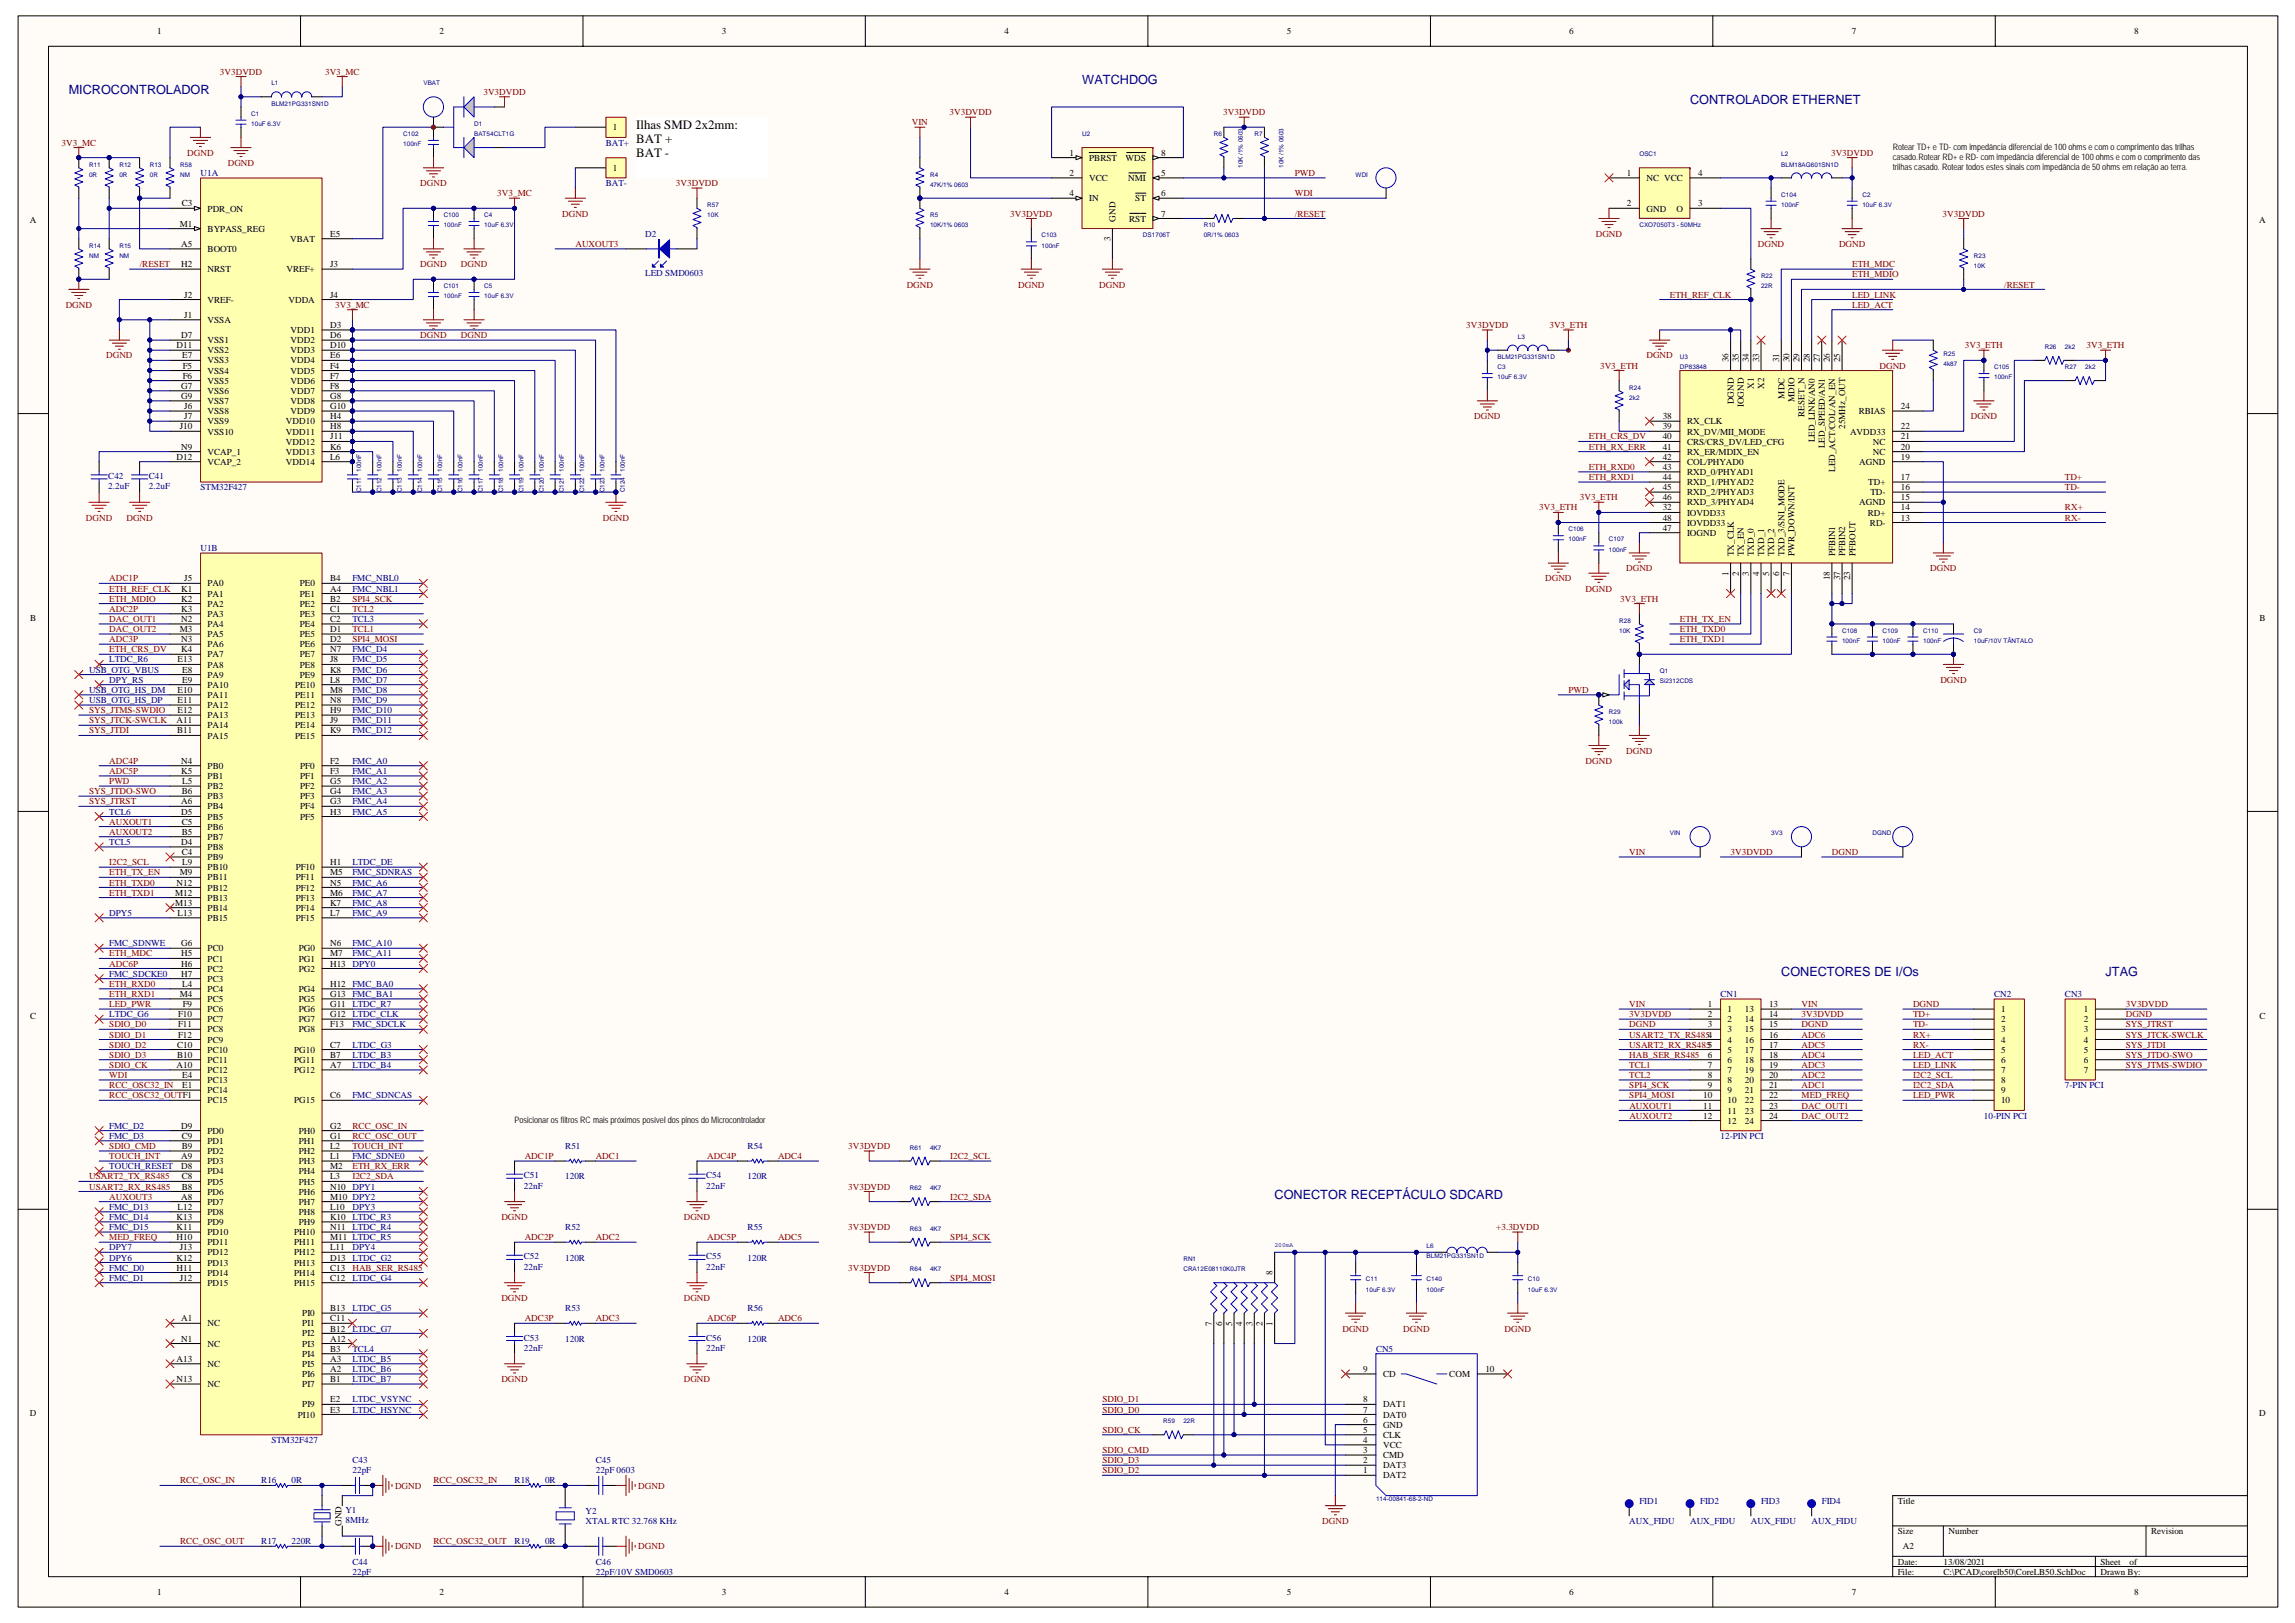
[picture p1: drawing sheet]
<svg xmlns="http://www.w3.org/2000/svg" width="420mm" height="297mm" viewBox="0 0 420 297" stroke-linecap="round" stroke-linejoin="round" font-family="sans-serif">
<defs><g id="words">
<g font-size="2.3" fill="#000080">
<text x="12.6" y="17.3">MICROCONTROLADOR</text>
<text x="198.1" y="15.4">WATCHDOG</text>
<text x="309.4" y="19.1">CONTROLADOR ETHERNET</text>
<text x="326.1" y="178.6">CONECTORES DE I/Os</text>
<text x="385.5" y="178.6">JTAG</text>
<text x="233.4" y="219.4">CONECTOR RECEPTÁCULO SDCARD</text>
</g>
<g font-size="2.3">
<text x="116.5" y="23.5">Ilhas SMD 2x2mm:</text>
<text x="116.5" y="26.1">BAT +</text>
<text x="116.5" y="28.7">BAT -</text>
</g>
<g font-size="1.7">
<text x="28.8" y="6.2">1</text>
<text x="80.5" y="6.2">2</text>
<text x="132.2" y="6.2">3</text>
<text x="183.9" y="6.2">4</text>
<text x="235.6" y="6.2">5</text>
<text x="287.3" y="6.2">6</text>
<text x="339" y="6.2">7</text>
<text x="390.7" y="6.2">8</text>
<text x="112.2" y="23.9">1</text>
<text x="195.8" y="28.5">1</text>
<text x="199.4" y="29.4">PBRST</text>
<text x="206.1" y="29.4">WDS</text>
<text x="212.6" y="28.5">8</text>
<text x="112.2" y="31.3">1</text>
<text x="195.8" y="32.2">2</text>
<text x="195.8" y="35.9">4</text>
<text x="199.4" y="33.1">VCC</text>
<text x="206.5" y="33.1">NMI</text>
<text x="212.6" y="35.9">6</text>
<text x="212.6" y="32.2">5</text>
<text x="297.8" y="32.2">1</text>
<text x="301.4" y="33.1">NC VCC</text>
<text x="310.9" y="32.2">4</text>
<text x="5.5" y="40.8">A</text>
<text x="32.9" y="41.5">M1</text>
<text x="33.3" y="37.8">C3</text>
<text x="38" y="38.7">PDR_ON</text>
<text x="199.4" y="36.9">IN</text>
<text x="204.2" y="40.6" transform="rotate(-90 204.2 40.6)">GND</text>
<text x="206.7" y="40.6">RST</text>
<text x="207.8" y="36.9">ST</text>
<text x="212.6" y="39.6">7</text>
<text x="297.8" y="37.8">2</text>
<text x="301.4" y="38.7">GND</text>
<text x="306.9" y="38.7">O</text>
<text x="310.9" y="37.8">3</text>
<text x="413.6" y="40.8">A</text>
<text x="33.2" y="45.2">A5</text>
<text x="38" y="42.4">BYPASS_REG</text>
<text x="38" y="46.1">BOOT0</text>
<text x="53.1" y="44.3">VBAT</text>
<text x="60.4" y="43.3">E5</text>
<text x="203.3" y="44.2" transform="rotate(-90 203.3 44.2)">3</text>
<text x="33.2" y="48.9">H2</text>
<text x="38" y="49.8">NRST</text>
<text x="52.4" y="49.8">VREF+</text>
<text x="60.4" y="48.9">J3</text>
<text x="33.7" y="58.2">J1</text>
<text x="33.7" y="54.5">J2</text>
<text x="38" y="59.1">VSSA</text>
<text x="38" y="55.4">VREF-</text>
<text x="52.8" y="55.4">VDDA</text>
<text x="60.4" y="54.5">J4</text>
<text x="32.3" y="63.8">D11</text>
<text x="33.2" y="61.9">D7</text>
<text x="33.4" y="65.6">E7</text>
<text x="38" y="62.8">VSS1</text>
<text x="38" y="64.7">VSS2</text>
<text x="53.2" y="61">VDD1</text>
<text x="53.2" y="62.8">VDD2</text>
<text x="53.2" y="64.7">VDD3</text>
<text x="60.4" y="60">D3</text>
<text x="60.4" y="61.9">D6</text>
<text x="60.4" y="63.8">D10</text>
<text x="60.4" y="65.6">E6</text>
<text x="33.2" y="71.2">G7</text>
<text x="33.5" y="67.5">F5</text>
<text x="33.5" y="69.3">F6</text>
<text x="38" y="66.5">VSS3</text>
<text x="38" y="68.4">VSS4</text>
<text x="38" y="70.2">VSS5</text>
<text x="53.2" y="66.5">VDD4</text>
<text x="53.2" y="68.4">VDD5</text>
<text x="53.2" y="70.2">VDD6</text>
<text x="60.4" y="67.5">F4</text>
<text x="60.4" y="71.2">F8</text>
<text x="60.4" y="69.3">F7</text>
<text x="316.5" y="66.3" transform="rotate(-90 316.5 66.3)">36</text>
<text x="318.3" y="66.3" transform="rotate(-90 318.3 66.3)">35</text>
<text x="320.2" y="66.3" transform="rotate(-90 320.2 66.3)">34</text>
<text x="321.1" y="71.2" transform="rotate(-90 321.1 71.2)">X1</text>
<text x="322" y="66.3" transform="rotate(-90 322 66.3)">33</text>
<text x="323" y="71.2" transform="rotate(-90 323 71.2)">X2</text>
<text x="325.7" y="66.3" transform="rotate(-90 325.7 66.3)">31</text>
<text x="327.6" y="66.3" transform="rotate(-90 327.6 66.3)">30</text>
<text x="329.5" y="66.3" transform="rotate(-90 329.5 66.3)">29</text>
<text x="331.3" y="66.3" transform="rotate(-90 331.3 66.3)">28</text>
<text x="333.2" y="66.3" transform="rotate(-90 333.2 66.3)">27</text>
<text x="335" y="66.3" transform="rotate(-90 335 66.3)">26</text>
<text x="336.9" y="66.3" transform="rotate(-90 336.9 66.3)">25</text>
<text x="33.2" y="73">G9</text>
<text x="33.7" y="74.9">J6</text>
<text x="33.7" y="76.7">J7</text>
<text x="38" y="72.1">VSS6</text>
<text x="38" y="74">VSS7</text>
<text x="38" y="75.8">VSS8</text>
<text x="38" y="77.7">VSS9</text>
<text x="52.4" y="77.7">VDD10</text>
<text x="53.2" y="72.1">VDD7</text>
<text x="53.2" y="74">VDD8</text>
<text x="53.2" y="75.8">VDD9</text>
<text x="60.4" y="76.7">H4</text>
<text x="60.4" y="73">G8</text>
<text x="60.4" y="74.9">G10</text>
<text x="304.4" y="76.7">38</text>
<text x="308.9" y="77.7">RX_CLK</text>
<text x="317.4" y="74" transform="rotate(-90 317.4 74)">DGND</text>
<text x="319.2" y="74.5" transform="rotate(-90 319.2 74.5)">IOGND</text>
<text x="326.7" y="72.9" transform="rotate(-90 326.7 72.9)">MDC</text>
<text x="328.5" y="73.6" transform="rotate(-90 328.5 73.6)">MDIO</text>
<text x="330.4" y="76.3" transform="rotate(-90 330.4 76.3)">RESET_N</text>
<text x="340.3" y="75.8">RBIAS</text>
<text x="348" y="74.9">24</text>
<text x="32.9" y="78.6">J10</text>
<text x="33.2" y="82.3">N9</text>
<text x="38" y="83.2">VCAP_1</text>
<text x="38" y="79.5">VSS10</text>
<text x="52.4" y="79.5">VDD11</text>
<text x="52.4" y="81.4">VDD12</text>
<text x="52.4" y="83.2">VDD13</text>
<text x="60.4" y="78.6">H8</text>
<text x="60.4" y="80.4">J11</text>
<text x="60.4" y="82.3">K6</text>
<text x="304.4" y="78.6">39</text>
<text x="304.4" y="80.4">40</text>
<text x="304.4" y="82.3">41</text>
<text x="308.9" y="79.5">RX_DV/MII_MODE</text>
<text x="308.9" y="81.4">CRS/CRS_DV/LED_CFG</text>
<text x="308.9" y="83.2">RX_ER/MDIX_EN</text>
<text x="332.2" y="80.9" transform="rotate(-90 332.2 80.9)">LED_LINK/AN0</text>
<text x="334.1" y="82.1" transform="rotate(-90 334.1 82.1)">LED_SPEED/AN1</text>
<text x="337.8" y="78.5" transform="rotate(-90 337.8 78.5)">25MHz_OUT</text>
<text x="338.7" y="79.5">AVDD33</text>
<text x="342.9" y="83.2">NC</text>
<text x="342.9" y="81.4">NC</text>
<text x="348" y="78.6">22</text>
<text x="348" y="82.3">20</text>
<text x="348" y="80.4">21</text>
<text x="32.3" y="84.2">D12</text>
<text x="38" y="85.1">VCAP_2</text>
<text x="52.4" y="85.1">VDD14</text>
<text x="60.4" y="84.2">L6</text>
<text x="304.4" y="84.2">42</text>
<text x="304.4" y="86">43</text>
<text x="304.4" y="87.9">44</text>
<text x="304.4" y="89.7">45</text>
<text x="308.9" y="85.1">COL/PHYAD0</text>
<text x="308.9" y="86.9">RXD_0/PHYAD1</text>
<text x="308.9" y="88.8">RXD_1/PHYAD2</text>
<text x="335.9" y="86.3" transform="rotate(-90 335.9 86.3)">LED_ACT/COL/AN_EN</text>
<text x="340.4" y="85.1">AGND</text>
<text x="342" y="88.8">TD+</text>
<text x="348" y="87.9">17</text>
<text x="348" y="89.7">16</text>
<text x="348" y="84.2">19</text>
<text x="304.4" y="93.4">32</text>
<text x="304.4" y="91.6">46</text>
<text x="304.4" y="95.3">48</text>
<text x="308.9" y="94.4">IOVDD33</text>
<text x="308.9" y="90.6">RXD_2/PHYAD3</text>
<text x="308.9" y="92.5">RXD_3/PHYAD4</text>
<text x="340.4" y="92.5">AGND</text>
<text x="342" y="94.4">RD+</text>
<text x="342.4" y="90.6">TD-</text>
<text x="348" y="93.4">14</text>
<text x="348" y="95.3">13</text>
<text x="348" y="91.6">15</text>
<text x="304.4" y="97.1">47</text>
<text x="308.9" y="98.1">IOGND</text>
<text x="308.9" y="96.2">IOVDD33</text>
<text x="317.4" y="101.8" transform="rotate(-90 317.4 101.8)">TX_CLK</text>
<text x="319.2" y="101.8" transform="rotate(-90 319.2 101.8)">TX_EN</text>
<text x="321.1" y="101.8" transform="rotate(-90 321.1 101.8)">TXD_0</text>
<text x="323" y="101.8" transform="rotate(-90 323 101.8)">TXD_1</text>
<text x="324.8" y="101.8" transform="rotate(-90 324.8 101.8)">TXD_2</text>
<text x="326.7" y="101.8" transform="rotate(-90 326.7 101.8)">TXD_3/SNI_MODE</text>
<text x="328.5" y="101.8" transform="rotate(-90 328.5 101.8)">PWR_DOWN/INT</text>
<text x="335.9" y="101.8" transform="rotate(-90 335.9 101.8)">PFBIN1</text>
<text x="337.8" y="101.8" transform="rotate(-90 337.8 101.8)">PFBIN2</text>
<text x="339.7" y="101.8" transform="rotate(-90 339.7 101.8)">PFBOUT</text>
<text x="342.3" y="96.2">RD-</text>
<text x="33.7" y="106.4">J5</text>
<text x="38" y="107.3">PA0</text>
<text x="54.9" y="107.3">PE0</text>
<text x="60.4" y="106.4">B4</text>
<text x="316.5" y="105.4" transform="rotate(-90 316.5 105.4)">1</text>
<text x="318.3" y="105.4" transform="rotate(-90 318.3 105.4)">2</text>
<text x="320.2" y="105.4" transform="rotate(-90 320.2 105.4)">3</text>
<text x="322" y="105.4" transform="rotate(-90 322 105.4)">4</text>
<text x="323.9" y="105.4" transform="rotate(-90 323.9 105.4)">5</text>
<text x="325.7" y="105.4" transform="rotate(-90 325.7 105.4)">6</text>
<text x="327.6" y="105.4" transform="rotate(-90 327.6 105.4)">7</text>
<text x="335" y="106.2" transform="rotate(-90 335 106.2)">18</text>
<text x="336.9" y="106.2" transform="rotate(-90 336.9 106.2)">37</text>
<text x="338.7" y="106.2" transform="rotate(-90 338.7 106.2)">23</text>
<text x="5.5" y="113.6">B</text>
<text x="33.2" y="108.3">K1</text>
<text x="33.2" y="110.1">K2</text>
<text x="33.2" y="112">K3</text>
<text x="33.2" y="113.8">N2</text>
<text x="38" y="109.2">PA1</text>
<text x="38" y="111">PA2</text>
<text x="38" y="112.9">PA3</text>
<text x="54.9" y="109.2">PE1</text>
<text x="54.9" y="111">PE2</text>
<text x="54.9" y="112.9">PE3</text>
<text x="60.4" y="108.3">A4</text>
<text x="60.4" y="110.1">B2</text>
<text x="60.4" y="112">C1</text>
<text x="60.4" y="113.8">C2</text>
<text x="413.7" y="113.6">B</text>
<text x="32.9" y="115.7">M3</text>
<text x="33.2" y="117.5">N3</text>
<text x="33.2" y="119.4">K4</text>
<text x="38" y="114.8">PA4</text>
<text x="38" y="116.6">PA5</text>
<text x="38" y="118.5">PA6</text>
<text x="54.9" y="114.8">PE4</text>
<text x="54.9" y="116.6">PE5</text>
<text x="54.9" y="118.5">PE6</text>
<text x="60.4" y="115.7">D1</text>
<text x="60.4" y="117.5">D2</text>
<text x="60.4" y="119.4">N7</text>
<text x="32.5" y="121.2">E13</text>
<text x="33.4" y="123.1">E8</text>
<text x="33.4" y="125">E9</text>
<text x="38" y="120.3">PA7</text>
<text x="38" y="122.2">PA8</text>
<text x="38" y="124">PA9</text>
<text x="38" y="125.9">PA10</text>
<text x="54" y="125.9">PE10</text>
<text x="54.9" y="120.3">PE7</text>
<text x="54.9" y="122.2">PE8</text>
<text x="54.9" y="124">PE9</text>
<text x="60.4" y="121.2">J8</text>
<text x="60.4" y="123.1">K8</text>
<text x="60.4" y="125">L8</text>
<text x="32.5" y="126.8">E10</text>
<text x="32.5" y="128.7">E11</text>
<text x="32.5" y="130.5">E12</text>
<text x="38" y="127.7">PA11</text>
<text x="38" y="129.6">PA12</text>
<text x="38" y="131.4">PA13</text>
<text x="54" y="127.7">PE11</text>
<text x="54" y="129.6">PE12</text>
<text x="54" y="131.4">PE13</text>
<text x="60.4" y="126.8">M8</text>
<text x="60.4" y="128.7">N8</text>
<text x="60.4" y="130.5">H9</text>
<text x="32.3" y="132.4">A11</text>
<text x="32.4" y="134.2">B11</text>
<text x="38" y="133.3">PA14</text>
<text x="38" y="135.2">PA15</text>
<text x="54" y="133.3">PE14</text>
<text x="54" y="135.2">PE15</text>
<text x="60.4" y="132.4">J9</text>
<text x="60.4" y="134.2">K9</text>
<text x="33.2" y="139.8">N4</text>
<text x="33.2" y="141.6">K5</text>
<text x="33.4" y="143.5">L5</text>
<text x="38" y="140.7">PB0</text>
<text x="38" y="142.6">PB1</text>
<text x="55" y="140.7">PF0</text>
<text x="55" y="142.6">PF1</text>
<text x="60.4" y="139.8">F2</text>
<text x="60.4" y="141.6">F3</text>
<text x="60.4" y="143.5">G5</text>
<text x="33.2" y="147.2">A6</text>
<text x="33.2" y="149.1">D5</text>
<text x="33.3" y="145.4">B6</text>
<text x="38" y="144.4">PB2</text>
<text x="38" y="146.3">PB3</text>
<text x="38" y="148.1">PB4</text>
<text x="55" y="144.4">PF2</text>
<text x="55" y="146.3">PF3</text>
<text x="55" y="148.1">PF4</text>
<text x="60.4" y="145.4">G4</text>
<text x="60.4" y="147.2">G3</text>
<text x="60.4" y="149.1">H3</text>
<text x="33.2" y="154.6">D4</text>
<text x="33.3" y="150.9">C5</text>
<text x="33.3" y="152.8">B5</text>
<text x="38" y="150">PB5</text>
<text x="38" y="151.9">PB6</text>
<text x="38" y="153.7">PB7</text>
<text x="38" y="155.6">PB8</text>
<text x="55" y="150">PF5</text>
<text x="32.9" y="160.2">M9</text>
<text x="33.3" y="156.5">C4</text>
<text x="33.4" y="158.3">L9</text>
<text x="38" y="157.4">PB9</text>
<text x="38" y="159.3">PB10</text>
<text x="38" y="161.1">PB11</text>
<text x="54.1" y="159.3">PF10</text>
<text x="54.1" y="161.1">PF11</text>
<text x="60.4" y="158.3">H1</text>
<text x="60.4" y="160.2">M5</text>
<text x="32.1" y="163.9">M12</text>
<text x="32.1" y="165.8">M13</text>
<text x="32.3" y="162.1">N12</text>
<text x="32.5" y="167.6">L13</text>
<text x="38" y="163">PB12</text>
<text x="38" y="164.8">PB13</text>
<text x="38" y="166.7">PB14</text>
<text x="54.1" y="163">PF12</text>
<text x="54.1" y="164.8">PF13</text>
<text x="54.1" y="166.7">PF14</text>
<text x="60.4" y="162.1">N5</text>
<text x="60.4" y="163.9">M6</text>
<text x="60.4" y="165.8">K7</text>
<text x="60.4" y="167.6">L7</text>
<text x="33.2" y="173.2">G6</text>
<text x="38" y="168.6">PB15</text>
<text x="54.1" y="168.6">PF15</text>
<text x="60.4" y="173.2">N6</text>
<text x="33.2" y="175">H5</text>
<text x="33.2" y="176.9">H6</text>
<text x="33.2" y="178.8">H7</text>
<text x="38" y="174.1">PC0</text>
<text x="38" y="176">PC1</text>
<text x="38" y="177.8">PC2</text>
<text x="38" y="179.7">PC3</text>
<text x="54.7" y="174.1">PG0</text>
<text x="54.7" y="176">PG1</text>
<text x="54.7" y="177.8">PG2</text>
<text x="60.4" y="175">M7</text>
<text x="60.4" y="176.9">H13</text>
<text x="32.9" y="182.5">M4</text>
<text x="33.4" y="180.6">L4</text>
<text x="33.5" y="184.3">F9</text>
<text x="38" y="181.5">PC4</text>
<text x="38" y="183.4">PC5</text>
<text x="38" y="185.3">PC6</text>
<text x="54.7" y="181.5">PG4</text>
<text x="54.7" y="183.4">PG5</text>
<text x="54.7" y="185.3">PG6</text>
<text x="60.4" y="180.6">H12</text>
<text x="60.4" y="182.5">G13</text>
<text x="60.4" y="184.3">G11</text>
<text x="312.7" y="184.3">1</text>
<text x="316.3" y="185.3">1</text>
<text x="319.4" y="185.3">13</text>
<text x="323.9" y="184.3">13</text>
<text x="366.4" y="185.3">1</text>
<text x="381.5" y="185.3">1</text>
<text x="5.5" y="186.4">C</text>
<text x="32.4" y="191.7">C10</text>
<text x="32.6" y="186.2">F10</text>
<text x="32.6" y="188">F11</text>
<text x="32.6" y="189.9">F12</text>
<text x="38" y="187.1">PC7</text>
<text x="38" y="189">PC8</text>
<text x="38" y="190.8">PC9</text>
<text x="54.7" y="187.1">PG7</text>
<text x="54.7" y="189">PG8</text>
<text x="60.4" y="191.7">C7</text>
<text x="60.4" y="186.2">G12</text>
<text x="60.4" y="188">F13</text>
<text x="312.7" y="186.2">2</text>
<text x="312.7" y="188">3</text>
<text x="316.3" y="187.1">2</text>
<text x="316.3" y="189">3</text>
<text x="316.3" y="190.8">4</text>
<text x="319.4" y="187.1">14</text>
<text x="319.4" y="189">15</text>
<text x="319.4" y="190.8">16</text>
<text x="323.9" y="186.2">14</text>
<text x="323.9" y="188">15</text>
<text x="323.9" y="191.7">17</text>
<text x="323.9" y="189.9">16</text>
<text x="366.4" y="187.1">2</text>
<text x="366.4" y="189">3</text>
<text x="366.4" y="190.8">4</text>
<text x="381.5" y="187.1">2</text>
<text x="381.5" y="189">3</text>
<text x="381.5" y="190.8">4</text>
<text x="413.7" y="186.4">C</text>
<text x="32.3" y="195.5">A10</text>
<text x="32.4" y="193.6">B10</text>
<text x="33.4" y="197.3">E4</text>
<text x="38" y="192.7">PC10</text>
<text x="38" y="194.5">PC11</text>
<text x="38" y="196.4">PC12</text>
<text x="53.9" y="192.7">PG10</text>
<text x="53.9" y="194.5">PG11</text>
<text x="53.9" y="196.4">PG12</text>
<text x="60.4" y="193.6">B7</text>
<text x="60.4" y="195.5">A7</text>
<text x="312.7" y="193.6">6</text>
<text x="312.7" y="195.5">7</text>
<text x="312.7" y="197.3">8</text>
<text x="316.3" y="192.7">5</text>
<text x="316.3" y="194.5">6</text>
<text x="316.3" y="196.4">7</text>
<text x="319.4" y="196.4">19</text>
<text x="319.4" y="194.5">18</text>
<text x="319.4" y="192.7">17</text>
<text x="323.9" y="197.3">20</text>
<text x="323.9" y="195.5">19</text>
<text x="323.9" y="193.6">18</text>
<text x="366.4" y="192.7">5</text>
<text x="366.4" y="194.5">6</text>
<text x="366.4" y="196.4">7</text>
<text x="381.5" y="192.7">5</text>
<text x="381.5" y="194.5">6</text>
<text x="381.5" y="196.4">7</text>
<text x="33.4" y="199.2">E1</text>
<text x="38" y="198.2">PC13</text>
<text x="38" y="200.1">PC14</text>
<text x="38" y="202">PC15</text>
<text x="53.9" y="202">PG15</text>
<text x="60.4" y="201">C6</text>
<text x="311.8" y="201">10</text>
<text x="311.8" y="202.9">11</text>
<text x="312.7" y="199.2">9</text>
<text x="316.3" y="200.1">9</text>
<text x="316.3" y="202">10</text>
<text x="316.3" y="203.8">11</text>
<text x="316.3" y="198.2">8</text>
<text x="319.4" y="202">22</text>
<text x="319.4" y="200.1">21</text>
<text x="319.4" y="198.2">20</text>
<text x="319.4" y="203.8">23</text>
<text x="323.9" y="201">22</text>
<text x="323.9" y="199.2">21</text>
<text x="323.9" y="202.9">23</text>
<text x="366.4" y="198.2">8</text>
<text x="366.4" y="200.1">9</text>
<text x="366.4" y="202">10</text>
<text x="33.2" y="206.6">D9</text>
<text x="33.3" y="208.4">C9</text>
<text x="38" y="207.5">PD0</text>
<text x="38" y="209.4">PD1</text>
<text x="54.7" y="207.5">PH0</text>
<text x="54.7" y="209.4">PH1</text>
<text x="60.4" y="206.6">G2</text>
<text x="60.4" y="208.4">G1</text>
<text x="311.8" y="204.7">12</text>
<text x="316.3" y="205.7">12</text>
<text x="319.4" y="205.7">24</text>
<text x="323.9" y="204.7">24</text>
<text x="33.2" y="212.2">A9</text>
<text x="33.2" y="214">D8</text>
<text x="33.3" y="210.3">B9</text>
<text x="33.3" y="215.9">C8</text>
<text x="38" y="211.2">PD2</text>
<text x="38" y="213.1">PD3</text>
<text x="38" y="214.9">PD4</text>
<text x="54.7" y="211.2">PH2</text>
<text x="54.7" y="213.1">PH3</text>
<text x="54.7" y="214.9">PH4</text>
<text x="60.4" y="210.3">L2</text>
<text x="60.4" y="212.2">L1</text>
<text x="60.4" y="214">M2</text>
<text x="60.4" y="215.9">L3</text>
<text x="32.5" y="221.4">L12</text>
<text x="33.2" y="219.6">A8</text>
<text x="33.3" y="217.7">B8</text>
<text x="38" y="216.8">PD5</text>
<text x="38" y="218.7">PD6</text>
<text x="38" y="220.5">PD7</text>
<text x="54.7" y="216.8">PH5</text>
<text x="54.7" y="218.7">PH6</text>
<text x="54.7" y="220.5">PH7</text>
<text x="60.4" y="217.7">N10</text>
<text x="60.4" y="219.6">M10 DPY2</text>
<text x="60.4" y="221.4">L10</text>
<text x="32.3" y="223.3">K13</text>
<text x="32.3" y="225.1">K11</text>
<text x="32.3" y="227">H10</text>
<text x="38" y="222.4">PD8</text>
<text x="38" y="224.2">PD9</text>
<text x="38" y="226.1">PD10</text>
<text x="38" y="227.9">PD11</text>
<text x="53.9" y="226.1">PH10</text>
<text x="53.9" y="227.9">PH11</text>
<text x="54.7" y="222.4">PH8</text>
<text x="54.7" y="224.2">PH9</text>
<text x="60.4" y="225.1">N11</text>
<text x="60.4" y="227">M11 LTDC_R5</text>
<text x="60.4" y="223.3">K10</text>
<text x="32.3" y="230.7">K12</text>
<text x="32.3" y="232.6">H11</text>
<text x="32.9" y="228.9">J13</text>
<text x="38" y="229.8">PD12</text>
<text x="38" y="231.6">PD13</text>
<text x="38" y="233.5">PD14</text>
<text x="53.9" y="229.8">PH12</text>
<text x="53.9" y="231.6">PH13</text>
<text x="53.9" y="233.5">PH14</text>
<text x="60.4" y="228.9">L11</text>
<text x="60.4" y="230.7">D13</text>
<text x="60.4" y="232.6">C13</text>
<text x="233" y="233.3" transform="rotate(-90 233 233.3)">8</text>
<text x="32.9" y="234.4">J12</text>
<text x="38" y="235.3">PD15</text>
<text x="53.9" y="235.3">PH15</text>
<text x="60.4" y="234.4">C12</text>
<text x="60.4" y="240">B13</text>
<text x="33.2" y="241.8">A1</text>
<text x="33.2" y="245.5">N1</text>
<text x="38" y="242.8">NC</text>
<text x="55.3" y="240.9">PI0</text>
<text x="55.3" y="242.8">PI1</text>
<text x="55.3" y="244.6">PI2</text>
<text x="60.4" y="241.8">C11</text>
<text x="60.4" y="243.7">B12</text>
<text x="60.4" y="245.5">A12</text>
<text x="221.9" y="242.7" transform="rotate(-90 221.9 242.7)">7</text>
<text x="223.7" y="242.7" transform="rotate(-90 223.7 242.7)">6</text>
<text x="225.6" y="242.7" transform="rotate(-90 225.6 242.7)">5</text>
<text x="227.4" y="242.7" transform="rotate(-90 227.4 242.7)">4</text>
<text x="229.3" y="242.7" transform="rotate(-90 229.3 242.7)">3</text>
<text x="231.1" y="242.7" transform="rotate(-90 231.1 242.7)">2</text>
<text x="233" y="242.7" transform="rotate(-90 233 242.7)">1</text>
<text x="32.3" y="249.3">A13</text>
<text x="38" y="246.5">NC</text>
<text x="38" y="250.2">NC</text>
<text x="55.3" y="246.5">PI3</text>
<text x="55.3" y="248.3">PI4</text>
<text x="55.3" y="250.2">PI5</text>
<text x="60.4" y="247.4">B3</text>
<text x="60.4" y="249.3">A3</text>
<text x="60.4" y="251.1">A2</text>
<text x="249.6" y="251.1">9</text>
<text x="271.9" y="251.1">10</text>
<text x="32.3" y="253">N13</text>
<text x="38" y="253.9">NC</text>
<text x="55.3" y="252">PI6</text>
<text x="55.3" y="253.9">PI7</text>
<text x="55.3" y="257.6">PI9</text>
<text x="60.4" y="253">B1</text>
<text x="60.4" y="256.7">E2</text>
<text x="249.6" y="256.7">8</text>
<text x="253.2" y="257.6">DAT1</text>
<text x="253.2" y="252">CD</text>
<text x="265.3" y="252">COM</text>
<text x="5.5" y="259.2">D</text>
<text x="54.5" y="259.5">PI10</text>
<text x="60.4" y="258.5">E3</text>
<text x="249.6" y="262.2">5</text>
<text x="249.6" y="260.4">6</text>
<text x="249.6" y="258.5">7</text>
<text x="253.2" y="263.2">CLK</text>
<text x="253.2" y="261.3">GND</text>
<text x="253.2" y="259.5">DAT0</text>
<text x="413.6" y="259.2">D</text>
<text x="249.6" y="269.7">1</text>
<text x="249.6" y="267.8">2</text>
<text x="249.6" y="265.9">3</text>
<text x="249.6" y="264.1">4</text>
<text x="253.2" y="268.7">DAT3</text>
<text x="253.2" y="266.9">CMD</text>
<text x="253.2" y="265">VCC</text>
<text x="253.2" y="270.6">DAT2</text>
<text x="347.4" y="275.2">Title</text>
<text x="62.5" y="279.3" transform="rotate(-90 62.5 279.3)">GND</text>
<text x="347.4" y="280.8">Size</text>
<text x="356.7" y="280.8">Number</text>
<text x="393.8" y="280.8">Revision</text>
<text x="347.4" y="286.3">Date:</text>
<text x="348.4" y="283.6">A2</text>
<text x="355.8" y="286.3">13/08/2021</text>
<text x="384.5" y="286.3">Sheet</text>
<text x="389.9" y="286.3">of</text>
<text x="28.8" y="291.9">1</text>
<text x="80.5" y="291.9">2</text>
<text x="132.2" y="291.9">3</text>
<text x="183.9" y="291.9">4</text>
<text x="235.6" y="291.9">5</text>
<text x="287.3" y="291.9">6</text>
<text x="339" y="291.9">7</text>
<text x="347.4" y="288.2">File:</text>
<text x="355.8" y="288.2">C:\PCAD\corelb50\CoreLB50.SchDoc</text>
<text x="384.5" y="288.2">Drawn By:</text>
<text x="390.7" y="291.9">8</text>
</g>
<g font-size="1.7" fill="#800000">
<text x="40.3" y="13.7">3V3DVDD</text>
<text x="59.5" y="13.7">3V3_MC</text>
<text x="88.5" y="17.4">3V3DVDD</text>
<text x="166.9" y="22.9">VIN</text>
<text x="173.8" y="21.1">3V3DVDD</text>
<text x="223.9" y="21.1">3V3DVDD</text>
<text x="11.3" y="26.6">3V3_MC</text>
<text x="34.3" y="28.5">DGND</text>
<text x="335.2" y="28.5">3V3DVDD</text>
<text x="41.7" y="30.4">DGND</text>
<text x="77" y="34.1">DGND</text>
<text x="91" y="35.9">3V3_MC</text>
<text x="123.8" y="34.1">3V3DVDD</text>
<text x="237.1" y="32.2">PWD</text>
<text x="237.1" y="35.9">WDI</text>
<text x="102.9" y="39.6">DGND</text>
<text x="185" y="39.6">3V3DVDD</text>
<text x="237.1" y="39.6">/RESET</text>
<text x="355.7" y="39.6">3V3DVDD</text>
<text x="105.4" y="45.2">AUXOUT3</text>
<text x="292.2" y="43.3">DGND</text>
<text x="321.8" y="45.2">DGND</text>
<text x="336.7" y="45.2">DGND</text>
<text x="25.6" y="48.9">/RESET</text>
<text x="77" y="48.9">DGND</text>
<text x="84.4" y="48.9">DGND</text>
<text x="166" y="52.6">DGND</text>
<text x="186.4" y="52.6">DGND</text>
<text x="201.2" y="52.6">DGND</text>
<text x="339.1" y="48.9">ETH_MDC</text>
<text x="339.1" y="50.8">ETH_MDIO</text>
<text x="366.9" y="52.6">/RESET</text>
<text x="12" y="56.3">DGND</text>
<text x="61.4" y="56.3">3V3_MC</text>
<text x="305.7" y="54.5">ETH_REF_CLK</text>
<text x="339.1" y="56.3">LED_ACT</text>
<text x="339.1" y="54.5">LED_LINK</text>
<text x="19.4" y="65.6">DGND</text>
<text x="77" y="61.9">DGND</text>
<text x="84.4" y="61.9">DGND</text>
<text x="268.4" y="60">3V3DVDD</text>
<text x="283.7" y="60">3V3_ETH</text>
<text x="301.4" y="65.6">DGND</text>
<text x="359.7" y="63.8">3V3_ETH</text>
<text x="382" y="63.8">3V3_ETH</text>
<text x="292.9" y="67.5">3V3_ETH</text>
<text x="344.1" y="67.5">DGND</text>
<text x="269.9" y="76.7">DGND</text>
<text x="360.8" y="76.7">DGND</text>
<text x="290.9" y="82.3">ETH_RX_ERR</text>
<text x="290.9" y="80.4">ETH_CRS_DV</text>
<text x="290.9" y="86">ETH_RXD0</text>
<text x="290.9" y="87.9">ETH_RXD1</text>
<text x="378" y="89.7">TD-</text>
<text x="378" y="87.9">TD+</text>
<text x="15.7" y="95.3">DGND</text>
<text x="23.1" y="95.3">DGND</text>
<text x="110.4" y="95.3">DGND</text>
<text x="281.8" y="93.4">3V3_ETH</text>
<text x="289.2" y="91.6">3V3_ETH</text>
<text x="378" y="93.4">RX+</text>
<text x="378" y="95.3">RX-</text>
<text x="20" y="106.4">ADC1P</text>
<text x="282.9" y="106.4">DGND</text>
<text x="297.7" y="104.6">DGND</text>
<text x="353.4" y="104.6">DGND</text>
<text x="20" y="113.8">DAC_OUT1</text>
<text x="20" y="108.3">ETH_REF_CLK</text>
<text x="20" y="112">ADC2P</text>
<text x="20" y="110.1">ETH_MDIO</text>
<text x="64.5" y="112">TCL2</text>
<text x="64.5" y="110.1">SPI4_SCK</text>
<text x="290.3" y="108.3">DGND</text>
<text x="296.6" y="110.1">3V3_ETH</text>
<text x="307.6" y="113.8">ETH_TX_EN</text>
<text x="20" y="115.7">DAC_OUT2</text>
<text x="20" y="117.5">ADC3P</text>
<text x="20" y="119.4">ETH_CRS_DV</text>
<text x="64.5" y="115.7">TCL1</text>
<text x="64.5" y="117.5">SPI4_MOSI</text>
<text x="307.6" y="115.7">ETH_TXD0</text>
<text x="307.6" y="117.5">ETH_TXD1</text>
<text x="355.2" y="125">DGND</text>
<text x="16.3" y="130.5">SYS_JTMS-SWDIO</text>
<text x="287.2" y="126.8">PWD</text>
<text x="16.3" y="134.2">SYS_JTDI</text>
<text x="16.3" y="132.4">SYS_JTCK-SWCLK</text>
<text x="297.7" y="137.9">DGND</text>
<text x="20" y="141.6">ADC5P</text>
<text x="20" y="143.5">PWD</text>
<text x="20" y="139.8">ADC4P</text>
<text x="290.3" y="139.8">DGND</text>
<text x="16.3" y="145.4">SYS_JTDO-SWO</text>
<text x="16.3" y="147.2">SYS_JTRST</text>
<text x="20" y="150.9">AUXOUT1</text>
<text x="20" y="152.8">AUXOUT2</text>
<text x="20" y="158.3">I2C2_SCL</text>
<text x="20" y="160.2">ETH_TX_EN</text>
<text x="298.3" y="156.5">VIN</text>
<text x="316.8" y="156.5">3V3DVDD</text>
<text x="335.4" y="156.5">DGND</text>
<text x="20" y="162.1">ETH_TXD0</text>
<text x="20" y="163.9">ETH_TXD1</text>
<text x="20" y="175">ETH_MDC</text>
<text x="20" y="176.9">ADC6P</text>
<text x="20" y="180.6">ETH_RXD0</text>
<text x="20" y="182.5">ETH_RXD1</text>
<text x="20" y="184.3">LED_PWR</text>
<text x="298.3" y="184.3">VIN</text>
<text x="329.8" y="184.3">VIN</text>
<text x="350.2" y="184.3">DGND</text>
<text x="389.2" y="184.3">3V3DVDD</text>
<text x="20" y="188">SDIO_D0</text>
<text x="20" y="189.9">SDIO_D1</text>
<text x="20" y="191.7">SDIO_D2</text>
<text x="298.3" y="186.2">3V3DVDD</text>
<text x="298.3" y="188">DGND</text>
<text x="298.3" y="189.9">USART2_TX_RS4854</text>
<text x="298.3" y="191.7">USART2_RX_RS4855</text>
<text x="329.8" y="189.9">ADC6</text>
<text x="329.8" y="191.7">ADC5</text>
<text x="329.8" y="186.2">3V3DVDD</text>
<text x="329.8" y="188">DGND</text>
<text x="350.2" y="188">TD-</text>
<text x="350.2" y="189.9">RX+</text>
<text x="350.2" y="191.7">RX-</text>
<text x="350.2" y="186.2">TD+</text>
<text x="389.2" y="191.7">SYS_JTDI</text>
<text x="389.2" y="189.9">SYS_JTCK-SWCLK</text>
<text x="389.2" y="188">SYS_JTRST</text>
<text x="389.2" y="186.2">DGND</text>
<text x="20" y="197.3">WDI</text>
<text x="20" y="193.6">SDIO_D3</text>
<text x="20" y="195.5">SDIO_CK</text>
<text x="298.3" y="195.5">TCL1</text>
<text x="298.3" y="197.3">TCL2</text>
<text x="298.3" y="193.6">HAB_SER_RS485</text>
<text x="329.8" y="195.5">ADC3</text>
<text x="329.8" y="197.3">ADC2</text>
<text x="329.8" y="193.6">ADC4</text>
<text x="350.2" y="193.6">LED_ACT</text>
<text x="350.2" y="195.5">LED_LINK</text>
<text x="350.2" y="197.3">I2C2_SCL</text>
<text x="389.2" y="195.5">SYS_JTMS-SWDIO</text>
<text x="389.2" y="193.6">SYS_JTDO-SWO</text>
<text x="20" y="199.2">RCC_OSC32_IN</text>
<text x="20" y="201">RCC_OSC32_OUTF1</text>
<text x="298.3" y="199.2">SPI4_SCK</text>
<text x="298.3" y="201">SPI4_MOSI</text>
<text x="298.3" y="202.9">AUXOUT1</text>
<text x="329.8" y="199.2">ADC1</text>
<text x="329.8" y="202.9">DAC_OUT1</text>
<text x="329.8" y="201">MED_FREQ</text>
<text x="350.2" y="201">LED_PWR</text>
<text x="350.2" y="199.2">I2C2_SDA</text>
<text x="64.5" y="206.6">RCC_OSC_IN</text>
<text x="64.5" y="208.4">RCC_OSC_OUT</text>
<text x="298.3" y="204.7">AUXOUT2</text>
<text x="329.8" y="204.7">DAC_OUT2</text>
<text x="16.3" y="215.9">USART2_TX_RS485</text>
<text x="20" y="210.3">SDIO_CMD</text>
<text x="20" y="212.2">TOUCH_INT</text>
<text x="64.5" y="214">ETH_RX_ERR</text>
<text x="64.5" y="215.9">I2C2_SDA</text>
<text x="64.5" y="210.3">TOUCH_INT</text>
<text x="96.1" y="212.2">ADC1P</text>
<text x="109.1" y="212.2">ADC1</text>
<text x="129.5" y="212.2">ADC4P</text>
<text x="142.4" y="212.2">ADC4</text>
<text x="155.3" y="210.3">3V3DVDD</text>
<text x="174" y="212.2">I2C2_SCL</text>
<text x="16.3" y="217.7">USART2_RX_RS485</text>
<text x="20" y="219.6">AUXOUT3</text>
<text x="155.3" y="217.7">3V3DVDD</text>
<text x="174" y="219.6">I2C2_SDA</text>
<text x="20" y="227">MED_FREQ</text>
<text x="91.8" y="223.3">DGND</text>
<text x="96.1" y="227">ADC2P</text>
<text x="109.1" y="227">ADC2</text>
<text x="125.2" y="223.3">DGND</text>
<text x="129.5" y="227">ADC5P</text>
<text x="142.4" y="227">ADC5</text>
<text x="155.3" y="225.1">3V3DVDD</text>
<text x="174" y="227">SPI4_SCK</text>
<text x="273.9" y="225.1">+3.3DVDD</text>
<text x="64.5" y="232.6">HAB_SER_RS485</text>
<text x="155.3" y="232.6">3V3DVDD</text>
<text x="91.8" y="238.1">DGND</text>
<text x="125.2" y="238.1">DGND</text>
<text x="174" y="234.4">SPI4_MOSI</text>
<text x="96.1" y="241.8">ADC3P</text>
<text x="109.1" y="241.8">ADC3</text>
<text x="129.5" y="241.8">ADC6P</text>
<text x="142.4" y="241.8">ADC6</text>
<text x="245.8" y="243.7">DGND</text>
<text x="256.9" y="243.7">DGND</text>
<text x="275.5" y="243.7">DGND</text>
<text x="91.8" y="253">DGND</text>
<text x="125.2" y="253">DGND</text>
<text x="201.8" y="256.7">SDIO_D1</text>
<text x="201.8" y="258.5">SDIO_D0</text>
<text x="201.8" y="262.2">SDIO_CK</text>
<text x="201.8" y="269.7">SDIO_D2</text>
<text x="201.8" y="267.8">SDIO_D3</text>
<text x="201.8" y="265.9">SDIO_CMD</text>
<text x="33" y="271.5">RCC_OSC_IN</text>
<text x="72.3" y="272.4">DGND</text>
<text x="79.4" y="271.5">RCC_OSC32_IN</text>
<text x="116.8" y="272.4">DGND</text>
<text x="242.1" y="278.9">DGND</text>
<text x="33" y="282.6">RCC_OSC_OUT</text>
<text x="72.3" y="283.6">DGND</text>
<text x="79.4" y="282.6">RCC_OSC32_OUT</text>
<text x="116.8" y="283.6">DGND</text>
</g>
<g font-size="1.7" fill="#000080">
<text x="110.9" y="26.6">BAT+</text>
<text x="36.7" y="32.2">U1A</text>
<text x="110.9" y="34.1">BAT-</text>
<text x="118.1" y="43.3">D2</text>
<text x="118.1" y="50.6">LED SMD0603</text>
<text x="19.8" y="87.7">C42</text>
<text x="19.8" y="89.5">2.2uF</text>
<text x="27.3" y="87.7">C41</text>
<text x="27.3" y="89.5">2.2uF</text>
<text x="36.7" y="89.7">STM32F427</text>
<text x="36.7" y="100.8">U1B</text>
<text x="64.5" y="106.4">FMC_NBL0</text>
<text x="64.5" y="113.8">TCL3</text>
<text x="64.5" y="108.3">FMC_NBL1</text>
<text x="64.5" y="119.4">FMC_D4</text>
<text x="16.3" y="123.1">USB_OTG_VBUS</text>
<text x="20" y="121.2">LTDC_R6</text>
<text x="20" y="125">DPY_RS</text>
<text x="64.5" y="125">FMC_D7</text>
<text x="64.5" y="123.1">FMC_D6</text>
<text x="64.5" y="121.2">FMC_D5</text>
<text x="16.3" y="126.8">USB_OTG_HS_DM</text>
<text x="16.3" y="128.7">USB_OTG_HS_DP</text>
<text x="64.5" y="130.5">FMC_D10</text>
<text x="64.5" y="128.7">FMC_D9</text>
<text x="64.5" y="126.8">FMC_D8</text>
<text x="64.5" y="134.2">FMC_D12</text>
<text x="64.5" y="132.4">FMC_D11</text>
<text x="64.5" y="143.5">FMC_A2</text>
<text x="64.5" y="141.6">FMC_A1</text>
<text x="64.5" y="139.8">FMC_A0</text>
<text x="20" y="149.1">TCL6</text>
<text x="64.5" y="149.1">FMC_A5</text>
<text x="64.5" y="147.2">FMC_A4</text>
<text x="64.5" y="145.4">FMC_A3</text>
<text x="20" y="154.6">TCL5</text>
<text x="64.5" y="160.2">FMC_SDNRAS</text>
<text x="64.5" y="158.3">LTDC_DE</text>
<text x="20" y="167.6">DPY5</text>
<text x="64.5" y="167.6">FMC_A9</text>
<text x="64.5" y="165.8">FMC_A8</text>
<text x="64.5" y="163.9">FMC_A7</text>
<text x="64.5" y="162.1">FMC_A6</text>
<text x="20" y="173.2">FMC_SDNWE</text>
<text x="64.5" y="173.2">FMC_A10</text>
<text x="20" y="178.8">FMC_SDCKE0</text>
<text x="64.5" y="176.9">DPY0</text>
<text x="64.5" y="175">FMC_A11</text>
<text x="64.5" y="184.3">LTDC_R7</text>
<text x="64.5" y="182.5">FMC_BA1</text>
<text x="64.5" y="180.6">FMC_BA0</text>
<text x="315" y="182.5">CN1</text>
<text x="365.1" y="182.5">CN2</text>
<text x="378" y="182.5">CN3</text>
<text x="20" y="186.2">LTDC_G6</text>
<text x="64.5" y="191.7">LTDC_G3</text>
<text x="64.5" y="188">FMC_SDCLK</text>
<text x="64.5" y="186.2">LTDC_CLK</text>
<text x="64.5" y="195.5">LTDC_B4</text>
<text x="64.5" y="193.6">LTDC_B3</text>
<text x="64.5" y="201">FMC_SDNCAS</text>
<text x="378" y="199.2">7-PIN PCI</text>
<text x="20" y="206.6">FMC_D2</text>
<text x="20" y="208.4">FMC_D3</text>
<text x="315" y="208.4">12-PIN PCI</text>
<text x="363.2" y="204.7">10-PIN PCI</text>
<text x="20" y="214">TOUCH_RESET</text>
<text x="64.5" y="212.2">FMC_SDNE0</text>
<text x="95.9" y="215.7">C51</text>
<text x="103.5" y="210.3">R51</text>
<text x="103.5" y="215.9">120R</text>
<text x="129.3" y="215.7">C54</text>
<text x="136.9" y="210.3">R54</text>
<text x="136.9" y="215.9">120R</text>
<text x="20" y="221.4">FMC_D13</text>
<text x="64.5" y="221.4">DPY3</text>
<text x="64.5" y="217.7">DPY1</text>
<text x="95.9" y="217.5">22nF</text>
<text x="129.3" y="217.5">22nF</text>
<text x="20" y="223.3">FMC_D14</text>
<text x="20" y="225.1">FMC_D15</text>
<text x="64.5" y="225.1">LTDC_R4</text>
<text x="64.5" y="223.3">LTDC_R3</text>
<text x="103.5" y="225.1">R52</text>
<text x="136.9" y="225.1">R55</text>
<text x="20" y="228.9">DPY7</text>
<text x="20" y="230.7">DPY6</text>
<text x="20" y="232.6">FMC_D0</text>
<text x="64.5" y="230.7">LTDC_G2</text>
<text x="64.5" y="228.9">DPY4</text>
<text x="95.9" y="230.5">C52</text>
<text x="95.9" y="232.4">22nF</text>
<text x="103.5" y="230.7">120R</text>
<text x="129.3" y="230.5">C55</text>
<text x="129.3" y="232.4">22nF</text>
<text x="136.9" y="230.7">120R</text>
<text x="20" y="234.4">FMC_D1</text>
<text x="64.5" y="234.4">LTDC_G4</text>
<text x="64.5" y="240">LTDC_G5</text>
<text x="103.5" y="240">R53</text>
<text x="136.9" y="240">R56</text>
<text x="64.5" y="243.7">LTDC_G7</text>
<text x="95.9" y="245.4">C53</text>
<text x="103.5" y="245.5">120R</text>
<text x="129.3" y="245.4">C56</text>
<text x="136.9" y="245.5">120R</text>
<text x="64.5" y="251.1">LTDC_B6</text>
<text x="64.5" y="249.3">LTDC_B5</text>
<text x="64.5" y="247.4">TCL4</text>
<text x="95.9" y="247.2">22nF</text>
<text x="129.3" y="247.2">22nF</text>
<text x="251.9" y="247.4">CN5</text>
<text x="64.5" y="256.7">LTDC_VSYNC</text>
<text x="64.5" y="253">LTDC_B7</text>
<text x="64.5" y="258.5">LTDC_HSYNC</text>
<text x="49.7" y="264.1">STM32F427</text>
<text x="64.5" y="267.8">C43</text>
<text x="64.5" y="269.7">22pF</text>
<text x="109.1" y="267.8">C45</text>
<text x="109.1" y="269.7">22pF 0603</text>
<text x="47.8" y="271.5">R16</text>
<text x="53.4" y="271.5">0R</text>
<text x="94.2" y="271.5">R18</text>
<text x="99.8" y="271.5">0R</text>
<text x="300.1" y="275.2">FID1</text>
<text x="311.3" y="275.2">FID2</text>
<text x="322.4" y="275.2">FID3</text>
<text x="333.5" y="275.2">FID4</text>
<text x="63.2" y="276.9">Y1</text>
<text x="63.2" y="278.7">8MHz</text>
<text x="107.2" y="277.1">Y2</text>
<text x="107.2" y="278.9">XTAL RTC 32.768 KHz</text>
<text x="298.3" y="278.9">AUX_FIDU</text>
<text x="309.4" y="278.9">AUX_FIDU</text>
<text x="320.5" y="278.9">AUX_FIDU</text>
<text x="331.7" y="278.9">AUX_FIDU</text>
<text x="47.8" y="282.6">R17</text>
<text x="53.4" y="282.6">220R</text>
<text x="64.5" y="286.3">C44</text>
<text x="94.2" y="282.6">R19</text>
<text x="99.8" y="282.6">0R</text>
<text x="109.1" y="286.3">C46</text>
<text x="64.5" y="288.2">22pF</text>
<text x="109.1" y="288.2">22pF/10V SMD0603</text>
</g>
<g font-size="1.6">
<text x="346.5" y="27.4">Rotear TD+ e TD- com impedância diferencial de 100 ohms e com o comprimento das trilhas</text>
<text x="346.5" y="29.3">casado.Rotear RD+ e RD- com impedância diferencial de 100 ohms e com o comprimento das</text>
<text x="346.5" y="31.1">trilhas casado. Rotear todos estes sinais com impedância de 50 ohms em relação ao terra.</text>
<text x="94.2" y="205.5">Posicionar os filtros RC mais próximos posível dos pinos do Microcontrolador</text>
</g>
<g font-size="1.2" fill="#000080">
<text x="49.7" y="15.6">L1</text>
<text x="77.5" y="15.6">VBAT</text>
<text x="46" y="21.2">C1</text>
<text x="46" y="23.1">10uF 6.3V</text>
<text x="49.7" y="19.3">BLM21PG331SN1D</text>
<text x="86.8" y="23.1">D1</text>
<text x="73.8" y="24.9">C102</text>
<text x="73.8" y="26.8">100nF</text>
<text x="86.8" y="24.9">BAT54CLT1G</text>
<text x="198.1" y="24.9">U2</text>
<text x="222.2" y="24.9">R6</text>
<text x="229.6" y="24.9">R7</text>
<text x="300.1" y="28.6">OSC1</text>
<text x="326.1" y="28.6">L2</text>
<text x="16.3" y="30.5">R11</text>
<text x="16.3" y="32.3">0R</text>
<text x="21.9" y="30.5">R12</text>
<text x="21.9" y="32.3">0R</text>
<text x="27.4" y="30.5">R13</text>
<text x="27.4" y="32.3">0R</text>
<text x="33" y="30.5">R58</text>
<text x="33" y="32.3">NM</text>
<text x="170.3" y="32.3">R4</text>
<text x="170.3" y="34.2">47K/1% 0603</text>
<text x="227.5" y="30.7" transform="rotate(-90 227.5 30.7)">10K /1% 0603</text>
<text x="235" y="30.7" transform="rotate(-90 235 30.7)">10K /1% 0603</text>
<text x="248.2" y="32.3">WDI</text>
<text x="326.1" y="30.5">BLM18AG601SN1D</text>
<text x="81.2" y="39.8">C100</text>
<text x="81.2" y="41.6">100nF</text>
<text x="88.7" y="39.8">C4</text>
<text x="88.7" y="41.6">10uF 6.3V</text>
<text x="129.5" y="37.9">R57</text>
<text x="129.5" y="39.8">10K</text>
<text x="170.3" y="39.8">R5</text>
<text x="170.3" y="41.6">10K/1% 0603</text>
<text x="220.4" y="41.6">R10</text>
<text x="300.1" y="41.6">CXO7050T3 - 50MHz</text>
<text x="326.1" y="36">C104</text>
<text x="326.1" y="37.9">100nF</text>
<text x="341" y="36">C2</text>
<text x="341" y="37.9">10uF 6.3V</text>
<text x="16.3" y="45.3">R14</text>
<text x="16.3" y="47.2">NM</text>
<text x="21.9" y="45.3">R15</text>
<text x="21.9" y="47.2">NM</text>
<text x="190.7" y="43.5">C103</text>
<text x="190.7" y="45.3">100nF</text>
<text x="209.2" y="43.5">DS1706T</text>
<text x="220.4" y="43.5">0R/1% 0603</text>
<text x="361.4" y="47.2">R23</text>
<text x="81.2" y="52.7">C101</text>
<text x="88.7" y="52.7">C5</text>
<text x="322.4" y="50.9">R22</text>
<text x="322.4" y="52.7">22R</text>
<text x="361.4" y="49">10K</text>
<text x="81.2" y="54.6">100nF</text>
<text x="88.7" y="54.6">10uF 6.3V</text>
<text x="274.2" y="65.7">BLM21PG331SN1D</text>
<text x="277.9" y="62">L3</text>
<text x="307.6" y="65.7">U3</text>
<text x="355.8" y="65.2">R25</text>
<text x="374.3" y="63.9">R26</text>
<text x="378" y="63.9">2k2</text>
<text x="274.2" y="67.6">C3</text>
<text x="274.2" y="69.4">10uF 6.3V</text>
<text x="298.3" y="71.3">R24</text>
<text x="307.6" y="67.6">DP83848</text>
<text x="355.8" y="67">4k87</text>
<text x="365.1" y="67.6">C105</text>
<text x="365.1" y="69.4">100nF</text>
<text x="378" y="67.6">R27</text>
<text x="381.8" y="67.6">2k2</text>
<text x="298.3" y="73.1">2k2</text>
<text x="66.1" y="86.4" transform="rotate(-90 66.1 86.4)">100nF</text>
<text x="69.9" y="86.4" transform="rotate(-90 69.9 86.4)">100nF</text>
<text x="73.6" y="86.4" transform="rotate(-90 73.6 86.4)">100nF</text>
<text x="77.3" y="86.4" transform="rotate(-90 77.3 86.4)">100nF</text>
<text x="81" y="86.4" transform="rotate(-90 81 86.4)">100nF</text>
<text x="84.7" y="86.4" transform="rotate(-90 84.7 86.4)">100nF</text>
<text x="88.4" y="86.4" transform="rotate(-90 88.4 86.4)">100nF</text>
<text x="92.1" y="86.4" transform="rotate(-90 92.1 86.4)">100nF</text>
<text x="95.8" y="86.4" transform="rotate(-90 95.8 86.4)">100nF</text>
<text x="99.5" y="86.4" transform="rotate(-90 99.5 86.4)">100nF</text>
<text x="103.2" y="86.4" transform="rotate(-90 103.2 86.4)">100nF</text>
<text x="107" y="86.4" transform="rotate(-90 107 86.4)">100nF</text>
<text x="110.7" y="86.4" transform="rotate(-90 110.7 86.4)">100nF</text>
<text x="114.4" y="86.4" transform="rotate(-90 114.4 86.4)">100nF</text>
<text x="66.1" y="90.1" transform="rotate(-90 66.1 90.1)">C111</text>
<text x="69.9" y="90.1" transform="rotate(-90 69.9 90.1)">C112</text>
<text x="73.6" y="90.1" transform="rotate(-90 73.6 90.1)">C113</text>
<text x="77.3" y="90.1" transform="rotate(-90 77.3 90.1)">C114</text>
<text x="81" y="90.1" transform="rotate(-90 81 90.1)">C115</text>
<text x="84.7" y="90.1" transform="rotate(-90 84.7 90.1)">C116</text>
<text x="88.4" y="90.1" transform="rotate(-90 88.4 90.1)">C117</text>
<text x="92.1" y="90.1" transform="rotate(-90 92.1 90.1)">C118</text>
<text x="95.8" y="90.1" transform="rotate(-90 95.8 90.1)">C119</text>
<text x="99.5" y="90.1" transform="rotate(-90 99.5 90.1)">C120</text>
<text x="103.2" y="90.1" transform="rotate(-90 103.2 90.1)">C121</text>
<text x="107" y="90.1" transform="rotate(-90 107 90.1)">C122</text>
<text x="110.7" y="90.1" transform="rotate(-90 110.7 90.1)">C123</text>
<text x="114.4" y="90.1" transform="rotate(-90 114.4 90.1)">C124</text>
<text x="287.2" y="97.3">C106</text>
<text x="287.2" y="99.1">100nF</text>
<text x="294.6" y="99.1">C107</text>
<text x="294.6" y="101">100nF</text>
<text x="296.4" y="113.9">R28</text>
<text x="296.4" y="115.8">10K</text>
<text x="337.2" y="115.8">C108</text>
<text x="337.2" y="117.7">100nF</text>
<text x="344.7" y="115.8">C109</text>
<text x="344.7" y="117.7">100nF</text>
<text x="352.1" y="115.8">C110</text>
<text x="352.1" y="117.7">100nF</text>
<text x="361.4" y="115.8">C9</text>
<text x="361.4" y="117.7">10uF/10V TÂNTALO</text>
<text x="303.9" y="123.2">Q1</text>
<text x="303.9" y="125.1">Si2312CDS</text>
<text x="294.6" y="130.6">R29</text>
<text x="294.6" y="132.5">100k</text>
<text x="305.7" y="152.9">VIN</text>
<text x="324.3" y="152.9">3V3</text>
<text x="342.8" y="152.9">DGND</text>
<text x="166.6" y="210.4">R61</text>
<text x="170.3" y="210.4">4K7</text>
<text x="166.6" y="217.8">R62</text>
<text x="170.3" y="217.8">4K7</text>
<text x="166.6" y="225.3">R63</text>
<text x="170.3" y="225.3">4K7</text>
<text x="166.6" y="232.7">R64</text>
<text x="170.3" y="232.7">4K7</text>
<text x="216.7" y="230.8">RN1</text>
<text x="216.7" y="232.7">CRA12E08110K0JTR</text>
<text x="261.2" y="228.4">L6</text>
<text x="261.2" y="230.3">BLM21PG331SN1D</text>
<text x="250.1" y="234.5">C11</text>
<text x="250.1" y="236.4">10uF 6.3V</text>
<text x="261.2" y="234.5">C140</text>
<text x="261.2" y="236.4">100nF</text>
<text x="279.7" y="234.5">C10</text>
<text x="279.7" y="236.4">10uF 6.3V</text>
<text x="212.9" y="260.5">R59</text>
<text x="216.7" y="260.5">22R</text>
<text x="251.9" y="274.8">114-00841-68-2-ND</text>
</g>
<text font-size="1.1" fill="#000080" x="233.4" y="228.3">200mA</text>
</g></defs>
<path d="M3.3 2.9h413.7v291.2h-413.7z" fill="#fffcf8"/>
<path d="M3.3 2.9h413.7v291.2h-413.7z" fill="none" stroke="#000" stroke-width=".18"/>
<path d="M8.9 8.5h402.5v280.1h-402.5z" fill="#fffcf8"/>
<g fill="none" stroke="#000" stroke-width=".18">
<path d="M8.9 8.5h402.5v280.1h-402.5zM55 2.9v5.5M106.7 2.9v5.5M158.4 2.9v5.5M210.2 2.9v5.5M261.9 2.9v5.5M313.6 2.9v5.5M365.3 2.9v5.5M3.3 75.7h5.6M411.4 75.7h5.6M3.3 148.5h5.6M411.4 148.5h5.6"/>
<path d="M3.3 221.3h5.6M411.4 221.3h5.6M346.5 279.3h64.9M355.8 279.3v5.5M392.9 279.3v5.5M411.4 273.7h-64.9v14.9M55 288.6v5.5M106.7 288.6v5.5M158.4 288.6v5.5M210.2 288.6v5.5M261.9 288.6v5.5M313.6 288.6v5.5"/>
<path d="M346.5 284.8h64.9M346.5 286.7h64.9M365.3 288.6v5.5M383.6 284.8v3.8"/>
</g>
<g fill="#000080" stroke="#000080" stroke-width=".18">
<circle cx="79.4" cy="23.3" r=".36"/>
<circle cx="68.2" cy="271.9" r=".37"/>
<circle cx="68.2" cy="283" r=".36"/>
<circle cx="59" cy="283" r=".37"/>
<circle cx="58.9" cy="271.9" r=".37"/>
</g>
<g fill="none" stroke="#000080" stroke-width=".19">
<path d="M18.1 106.8h13M18.1 108.6h13M18.1 110.5h13M18.1 112.3h13M18.1 114.2h13M18.1 116h13M18.1 117.9h13M18.1 119.7h13M64.5 116h13M64.5 117.9h13M64.5 119.7h13M64.5 106.8h13"/>
<path d="M64.5 108.6h13M64.5 110.5h13M64.5 112.3h13M64.5 114.2h13M14.4 129h16.7M14.4 127.2h16.7M14.4 123.5h16.7M14.4 134.6h16.7M14.4 130.9h16.7M14.4 132.7h16.7M18.1 125.3h13M18.1 121.6h13"/>
<path d="M64.5 127.2h13M64.5 129h13M64.5 123.5h13M64.5 125.3h13M64.5 121.6h13M64.5 134.6h13M64.5 130.9h13M64.5 132.7h13M14.4 147.6h16.7M14.4 145.7h16.7M18.1 149.4h13M18.1 151.3h13"/>
<path d="M18.1 153.1h13M18.1 158.7h13M18.1 142h13M18.1 140.1h13M18.1 143.9h13M64.5 149.4h13M64.5 158.7h13M64.5 142h13M64.5 145.7h13M64.5 140.1h13M64.5 147.6h13M64.5 143.9h13"/>
<path d="M18.1 162.4h13M18.1 164.3h13M18.1 168h13M18.1 160.6h13M18.1 173.5h13M18.1 177.2h13M18.1 175.4h13M18.1 179.1h13M64.5 162.4h13M64.5 164.3h13M64.5 168h13M64.5 160.6h13"/>
<path d="M64.5 166.1h13M64.5 173.5h13M64.5 177.2h13M64.5 175.4h13M18.1 184.7h13M18.1 186.5h13M18.1 188.4h13M18.1 197.7h13M18.1 194h13M18.1 195.8h13M18.1 190.2h13M18.1 181h13"/>
<path d="M18.1 182.8h13M18.1 192.1h13M18.1 199.5h13M64.5 184.7h13M64.5 186.5h13M64.5 188.4h13M64.5 194h13M64.5 195.8h13M64.5 181h13M64.5 182.8h13M64.5 192.1h13M18.1 201.4h13"/>
<path d="M64.5 201.4h13M64.5 206.9h13M64.5 208.8h13M64.5 210.7h13M64.5 212.5h13M64.5 214.4h13M64.5 216.2h13M64.5 218.1h13M64.5 221.8h13M64.5 223.6h13M64.5 225.5h13M64.5 227.4h13"/>
<path d="M64.5 229.2h13M64.5 232.9h13M64.5 234.8h13M64.5 231.1h13M29.3 271.9h18.5M55.3 271.9h7.4M29.3 283h18.5M55.3 283h7.4"/>
</g>
<path d="M68.2 271.9h1.9M70.1 270v3.7M70.6 270.6v2.6M71.2 271.1v1.5M71.8 271.7v.4M68.2 283h1.9M70.1 281.1v3.7M70.6 281.7v2.6M71.2 282.3v1.4M71.8 282.8v.4" fill="none" stroke="#800000" stroke-width=".19"/>
<path d="M47.8 271.9h1.9M53.4 271.9h1.9M62.7 271.9h1.8M66.4 271.9h1.8M47.8 283h1.9M53.4 283h1.9M62.7 283h1.8M66.4 283h1.8" fill="none" stroke="#000" stroke-width=".19"/>
<path d="M49.7 271.9h.7l.2-.4 .4 .7 .4-.7 .3 .7 .4-.7 .4 .7 .2-.3h.7M64.5 271.9h.6M65.1 270.4v2.9M65.8 271.9h.6M65.8 270.4v2.9M49.7 283h.7l.2-.4 .4 .8 .4-.8 .3 .8 .4-.8 .4 .8 .2-.4h.7M64.5 283h.6M65.1 281.5v3M65.8 283h.6M65.8 281.5v3" fill="none" stroke="#00f" stroke-width=".19"/>
<path d="M36.7 101.2h22.3v161.4h-22.3z" fill="#ffffb0"/>
<path d="M36.7 101.2h22.3v161.4h-22.3z" fill="none" stroke="#800000" stroke-width=".18"/>
<g fill="none" stroke="#000" stroke-width=".19">
<path d="M31.1 106.8h5.6M31.1 108.6h5.6M31.1 110.5h5.6M31.1 112.3h5.6M31.1 114.2h5.6M31.1 116h5.6M31.1 117.9h5.6M31.1 119.7h5.6M59 106.8h5.5M59 108.6h5.5M59 110.5h5.5M59 112.3h5.5"/>
<path d="M59 114.2h5.5M59 116h5.5M59 117.9h5.5M59 119.7h5.5M31.1 121.6h5.6M31.1 123.5h5.6M31.1 125.3h5.6M31.1 127.2h5.6M31.1 129h5.6M31.1 130.9h5.6M31.1 132.7h5.6M31.1 134.6h5.6"/>
<path d="M59 121.6h5.5M59 123.5h5.5M59 125.3h5.5M59 127.2h5.5M59 129h5.5M59 130.9h5.5M59 132.7h5.5M59 134.6h5.5M31.1 140.1h5.6M31.1 142h5.6M31.1 143.9h5.6M31.1 145.7h5.6"/>
<path d="M31.1 147.6h5.6M31.1 149.4h5.6M31.1 151.3h5.6M31.1 153.1h5.6M31.1 155h5.6M31.1 156.8h5.6M31.1 158.7h5.6M59 140.1h5.5M59 142h5.5M59 143.9h5.5M59 145.7h5.5M59 147.6h5.5"/>
<path d="M59 149.4h5.5M59 158.7h5.5M31.1 160.6h5.6M31.1 162.4h5.6M31.1 164.3h5.6M31.1 166.1h5.6M31.1 168h5.6M31.1 173.5h5.6M31.1 175.4h5.6M31.1 177.2h5.6M31.1 179.1h5.6M59 160.6h5.5"/>
<path d="M59 162.4h5.5M59 164.3h5.5M59 166.1h5.5M59 168h5.5M59 173.5h5.5M59 175.4h5.5M59 177.2h5.5M31.1 181h5.6M31.1 182.8h5.6M31.1 184.7h5.6M31.1 186.5h5.6M31.1 188.4h5.6"/>
<path d="M31.1 190.2h5.6M31.1 192.1h5.6M31.1 194h5.6M31.1 195.8h5.6M31.1 197.7h5.6M31.1 199.5h5.6M59 181h5.5M59 182.8h5.5M59 184.7h5.5M59 186.5h5.5M59 188.4h5.5M59 192.1h5.5"/>
<path d="M59 194h5.5M59 195.8h5.5M31.1 201.4h5.6M31.1 206.9h5.6M31.1 208.8h5.6M31.1 210.7h5.6M31.1 212.5h5.6M31.1 214.4h5.6M31.1 216.2h5.6M31.1 218.1h5.6M31.1 219.9h5.6M59 201.4h5.5"/>
<path d="M59 206.9h5.5M59 208.8h5.5M59 210.7h5.5M59 212.5h5.5M59 214.4h5.5M59 216.2h5.5M59 218.1h5.5M59 219.9h5.5M31.1 221.8h5.6M31.1 223.6h5.6M31.1 225.5h5.6M31.1 227.4h5.6"/>
<path d="M31.1 229.2h5.6M31.1 231.1h5.6M31.1 232.9h5.6M31.1 234.8h5.6M59 221.8h5.5M59 223.6h5.5M59 225.5h5.5M59 227.4h5.5M59 229.2h5.5M59 231.1h5.5M59 232.9h5.5M59 234.8h5.5"/>
<path d="M31.1 242.2h5.6M31.1 245.9h5.6M31.1 249.6h5.6M31.1 253.3h5.6M59 240.3h5.5M59 242.2h5.5M59 244h5.5M59 245.9h5.5M59 247.8h5.5M59 249.6h5.5M59 251.5h5.5M59 253.3h5.5"/>
<path d="M59 257h5.5M59 258.9h5.5"/>
</g>
<path d="M36.7 32.6h22.3v55.6h-22.3z" fill="#ffffb0"/>
<path d="M36.7 32.6h22.3v55.6h-22.3z" fill="none" stroke="#800000" stroke-width=".18"/>
<g fill="none" stroke="#000" stroke-width=".19">
<path d="M31.1 38.1h5.6M31.1 58.5h5.6M31.1 54.8h5.6M59 54.8h5.5M59 49.3h5.5M59 43.7h5.5M31.1 62.3h5.6M31.1 64.1h5.6M31.1 66h5.6M31.1 67.8h5.6M31.1 71.5h5.6M31.1 73.4h5.6"/>
<path d="M31.1 77.1h5.6M31.1 78.9h5.6M31.1 69.7h5.6M31.1 75.2h5.6M59 60.4h5.5M59 62.3h5.5M59 64.1h5.5M59 66h5.5M59 67.8h5.5M59 71.5h5.5M59 73.4h5.5M59 77.1h5.5"/>
<path d="M59 78.9h5.5M31.1 82.7h5.6M31.1 84.5h5.6M59 80.8h5.5M59 82.7h5.5M59 84.5h5.5"/>
</g>
<g fill="#000080" stroke="#000080" stroke-width=".18">
<circle cx="64.5" cy="60.4" r=".36"/>
<circle cx="64.5" cy="62.2" r=".36"/>
<circle cx="64.5" cy="64.1" r=".36"/>
<circle cx="64.5" cy="65.9" r=".36"/>
<circle cx="64.5" cy="67.8" r=".36"/>
<circle cx="64.5" cy="71.5" r=".36"/>
<circle cx="64.5" cy="73.4" r=".36"/>
<circle cx="64.5" cy="77.1" r=".36"/>
<circle cx="64.5" cy="78.9" r=".36"/>
<circle cx="64.5" cy="80.8" r=".36"/>
<circle cx="64.5" cy="82.6" r=".36"/>
<circle cx="64.5" cy="84.5" r=".36"/>
</g>
<path d="M35.6 37.8l1.1 .3-1.1 .4z" fill="#fffcf8"/>
<path d="M35.6 37.8l1.1 .3-1.1 .4z" fill="none" stroke="#000" stroke-width=".18"/>
<path d="M31.1 41.8h5.6" fill="none" stroke="#000" stroke-width=".19"/>
<path d="M35.6 41.5l1.1 .3-1.1 .4z" fill="#fffcf8"/>
<path d="M35.6 41.5l1.1 .3-1.1 .4z" fill="none" stroke="#000" stroke-width=".18"/>
<g fill="none" stroke="#000" stroke-width=".19">
<path d="M31.1 45.6h5.6M31.1 49.3h5.6M59 75.2h5.5M59 69.7h5.5M372.5 66h1.8M378 69.7h1.9M378 66h1.9M383.6 69.7h1.9M18.1 84.5v1.9M18.1 88.2v1.9M25.6 84.5v1.9M25.6 88.2v1.9"/>
<path d="M342.8 114.2v1.8M342.8 117.9v1.8M350.2 114.2v1.8M350.2 117.9v1.8"/>
</g>
<g fill="#000080" stroke="#000080" stroke-width=".18">
<circle cx="64.5" cy="75.2" r=".36"/>
<circle cx="64.5" cy="69.7" r=".36"/>
<circle cx="64.5" cy="60.4" r=".36"/>
<circle cx="64.5" cy="62.2" r=".36"/>
<circle cx="64.5" cy="64.1" r=".36"/>
<circle cx="64.5" cy="65.9" r=".36"/>
<circle cx="64.5" cy="67.8" r=".36"/>
<circle cx="64.5" cy="71.5" r=".36"/>
<circle cx="64.5" cy="73.4" r=".36"/>
<circle cx="64.5" cy="77.1" r=".36"/>
<circle cx="64.5" cy="78.9" r=".36"/>
<circle cx="64.5" cy="80.8" r=".36"/>
<circle cx="64.5" cy="82.6" r=".36"/>
<circle cx="64.5" cy="84.5" r=".36"/>
<circle cx="27.4" cy="67.8" r=".37"/>
<circle cx="27.4" cy="73.4" r=".36"/>
<circle cx="27.4" cy="64.1" r=".37"/>
<circle cx="27.4" cy="69.7" r=".37"/>
<circle cx="27.4" cy="65.9" r=".37"/>
<circle cx="27.4" cy="71.5" r=".37"/>
<circle cx="27.4" cy="75.2" r=".37"/>
<circle cx="27.4" cy="77.1" r=".37"/>
<circle cx="27.4" cy="62.2" r=".37"/>
<circle cx="27.4" cy="58.5" r=".36"/>
<circle cx="337.2" cy="110.5" r=".36"/>
<circle cx="339.1" cy="32.6" r=".36"/>
<circle cx="272.3" cy="64.1" r=".36"/>
<circle cx="324.2" cy="32.6" r=".36"/>
<circle cx="359.5" cy="53" r=".36"/>
<circle cx="355.8" cy="91.9" r=".37"/>
<circle cx="342.8" cy="119.7" r=".36"/>
<circle cx="342.8" cy="114.2" r=".36"/>
<circle cx="350.2" cy="119.7" r=".36"/>
<circle cx="350.2" cy="114.2" r=".36"/>
</g>
<g fill="none" stroke="#000080" stroke-width=".19">
<path d="M324.2 32.6v1.8M337.2 32.6h1.9M27.4 58.5v20.4h3.7M359.5 41.8v1.9M359.5 51.1v1.9M27.4 67.8h3.7M27.4 73.4h3.7M27.4 64.1h3.7M27.4 69.7h3.7M27.4 66h3.7M27.4 71.5h3.7M27.4 75.2h3.7"/>
<path d="M27.4 77.1h3.7M27.4 62.3h3.7M272.3 64.1h1.9M25.6 84.5h5.5M31.1 82.7h-13v1.8M289 82.7h13M289 88.2h13M289 86.4h13M289 80.8h13M352.1 91.9h3.7M337.2 108.6v1.9M300.1 130.9v1.8"/>
<path d="M14.4 216.2h16.7M14.4 218.1h16.7M18.1 206.9h13M18.1 208.8h13M18.1 210.7h13M18.1 212.5h13M18.1 214.4h13M18.1 219.9h13M18.1 221.8h13M18.1 223.6h13M18.1 225.5h13M18.1 227.4h13"/>
<path d="M18.1 229.2h13M18.1 232.9h13M18.1 234.8h13M18.1 231.1h13M64.5 240.3h13M64.5 244h13M64.5 247.8h13M64.5 249.6h13M64.5 251.5h13M64.5 253.3h13M64.5 257h13M64.5 258.9h13"/>
</g>
<path d="M30.4 241.4l1.5 1.5M30.4 245.2l1.5 1.4M30.4 248.9l1.5 1.4M30.4 252.6l1.5 1.5M31.9 241.4l-1.5 1.5M31.9 245.2l-1.5 1.4M31.9 248.9l-1.5 1.4M31.9 252.6l-1.5 1.5" fill="none" stroke="#f00" stroke-width=".18"/>
<g fill="none" stroke="#800000" stroke-width=".19">
<path d="M20 62.3h3.7M20.6 62.8h2.5M21.1 63.4h1.5M21.7 63.9h.3M21.9 60.4v1.9M16.3 91.9h3.7M16.8 92.5h2.6M17.4 93h1.5M18 93.6h.3M18.1 90.1v1.8M23.7 91.9h3.7M24.3 92.5h2.6"/>
<path d="M24.8 93h1.5M25.4 93.6h.3M25.6 90.1v1.8"/>
</g>
<g fill="none" stroke="#00f" stroke-width=".19">
<path d="M374.3 66l.4-.8 .6 1.5 .5-1.5 .6 1.5 .5-1.5 .6 1.5 .4-.7h.1M379.9 69.7l.4-.8 .5 1.5 .6-1.5 .5 1.5 .6-1.5 .6 1.5 .3-.7h.2M16.7 86.9h2.9M16.7 87.7h2.9M18.1 86.4v.5M18.1 87.7v.5M24.1 86.9h2.9M24.1 87.7h2.9M25.6 86.4v.5M25.6 87.7v.5M341.9 117.3h1.8M341.9 116.6h1.8"/>
<path d="M342.8 116v.6M342.8 117.3v.6M349.3 117.3h1.8M349.3 116.6h1.8M350.2 116v.6M350.2 117.3v.6"/>
</g>
<circle cx="287.1" cy="64.1" r=".36" fill="#800000" stroke="#800000" stroke-width=".18"/>
<path d="M297.3 125.3l1-.9v1.8z" fill="#c0c0c0"/>
<path d="M297.3 125.3l1-.9v1.8z" fill="none" stroke="#00f" stroke-width=".19"/>
<path d="M302 124.4l.9 .9h-1.8z" fill="#c0c0c0"/>
<path d="M296.4 123.5v3.7h-1.8M297.3 122.5v1.5M297.3 124.6v1.4M297.3 126.6v1.5M297.3 123.3h4.7v1.1M298.3 125.3h1.8v3.7M300.1 121.6v1.7M301.1 125.3l.9-.9 .9 .9zM301.1 124.4h1.8M302 125.3v2.1h-4.7" fill="none" stroke="#00f" stroke-width=".19"/>
<path d="M300.1 119.7v1.9M292.7 127.2h1.9" fill="none" stroke="#000" stroke-width=".19"/>
<circle cx="300.1" cy="119.7" r=".36" fill="#000080" stroke="#000080" stroke-width=".18"/>
<path d="M293.4 126.8l1.2 .4-1.2 .4z" fill="#fffcf8"/>
<path d="M293.4 126.8l1.2 .4-1.2 .4z" fill="none" stroke="#000" stroke-width=".18"/>
<g fill="#000080" stroke="#000080" stroke-width=".18">
<circle cx="292.7" cy="127.2" r=".37"/>
<circle cx="300.1" cy="119.7" r=".36"/>
<circle cx="320.5" cy="54.8" r=".37"/>
<circle cx="357.6" cy="119.7" r=".36"/>
</g>
<path d="M320.5 47.4v1.9M320.5 53v1.8M274.2 64.1h1.8M283.4 64.1h1.9M296.4 69.7v1.8M296.4 75.2v1.9M357.6 114.2v1.8M357.6 117.9v1.8M292.7 127.2v1.8M292.7 132.7v1.9M300.1 129v1.9" fill="none" stroke="#000" stroke-width=".19"/>
<path d="M320.5 49.3l.8 .3-1.5 .6 1.5 .5-1.5 .6 1.5 .6-1.5 .5 .7 .4v.2M276 64.1a.92 .92 0 0 1 .9-.9 .92 .92 0 0 1 .9 .9h.1a.92 .92 0 0 1 .9-.9 .92 .92 0 0 1 .9 .9M279.7 64.1a.92 .92 0 0 1 .9-.9 .92 .92 0 0 1 1 .9 .92 .92 0 0 1 .9-.9 .92 .92 0 0 1 .9 .9M296.4 71.5l.8 .4-1.5 .6 1.5 .5-1.5 .6 1.5 .5-1.5 .6 .7 .3v.2M355.8 116h3.7M355.8 117.4l1.1-.5 .8-.1 1.1 .2 .6 .4M357.6 116.8v1.1M292.7 129l.7 .4-1.4 .5 1.4 .6-1.4 .6 1.4 .5-1.4 .6 .7 .3v.2" fill="none" stroke="#00f" stroke-width=".19"/>
<path d="M300.1 30.7v9.3h9.3v-9.3z" fill-rule="evenodd" fill="#ffffb0" stroke="#800000" stroke-width=".19"/>
<path d="M294.6 32.6h5.5M294.6 38.1h5.5M309.4 32.6h5.6M309.4 38.1h5.6M272.3 66v1.8M272.3 69.7v1.8" fill="none" stroke="#000" stroke-width=".19"/>
<path d="M271.4 69.1h1.8M271.4 68.4h1.8M272.3 67.8v.6M272.3 69.1v.6" fill="none" stroke="#00f" stroke-width=".19"/>
<path d="M307.5 67.8v35.2h39v-35.2z" fill-rule="evenodd" fill="#ffffb0" stroke="#800000" stroke-width=".19"/>
<g fill="none" stroke="#000" stroke-width=".19">
<path d="M44.1 19.6v1.8M47.8 17.7h1.9M57.1 17.7h1.9M44.1 23.3v1.8M79.4 21.4v1.9M253.8 34.4v1.9M326.1 32.6h1.9M335.4 32.6h1.8M339.1 34.4v1.9M339.1 38.1v1.9M359.5 43.7v1.9M359.5 49.3v1.8"/>
<path d="M302 78.9h5.5M302 77.1h5.5M316.8 62.3v5.5M318.7 62.3v5.5M320.5 62.3v5.5M322.4 62.3v5.5M326.1 62.3v5.5M328 62.3v5.5M329.8 62.3v5.5M331.7 62.3v5.5M333.5 62.3v5.5M335.4 62.3v5.5"/>
<path d="M337.2 62.3v5.5M346.5 78.9h5.6M346.5 75.2h5.6M353.9 62.3v1.8M353.9 67.8v1.9M285.3 95.6v1.9M285.3 99.3v1.9M292.7 97.5v1.8M302 95.6h5.5M302 93.8h5.5M302 91.9h5.5M302 90.1h5.5"/>
<path d="M302 88.2h5.5M302 84.5h5.5M302 82.7h5.5M302 80.8h5.5M302 86.4h5.5M302 97.5h5.5M346.5 95.6h5.6M346.5 93.8h5.6M346.5 91.9h5.6M346.5 90.1h5.6M346.5 88.2h5.6M346.5 84.5h5.6"/>
<path d="M346.5 82.7h5.6M346.5 80.8h5.6M292.7 101.2v1.9M300.1 112.3v1.9M300.1 117.9v1.8M316.8 103.1v5.5M318.7 103.1v5.5M320.5 103.1v5.5M322.4 103.1v5.5M324.2 103.1v5.5M326.1 103.1v5.5M328 103.1v5.5"/>
<path d="M335.4 103.1v5.5M335.4 114.2v1.8M335.4 117.9v1.8M337.2 103.1v5.5M339.1 103.1v5.5"/>
</g>
<g fill="none" stroke="#00f" stroke-width=".19">
<path d="M49.7 17.7a.92 .92 0 0 1 .9-.9 .92 .92 0 0 1 .9 .9 .92 .92 0 0 1 1-.9 .92 .92 0 0 1 .9 .9M53.4 17.7a.92 .92 0 0 1 .9-.9 .92 .92 0 0 1 .9 .9h.1a.91 .91 0 0 1 .9-.9 .91 .91 0 0 1 .9 .9M43.2 22.7h1.9M43.2 22h1.9M44.1 21.4v.6M44.1 22.7v.6M328 32.6a.91 .91 0 0 1 .9-1 .91 .91 0 0 1 .9 1M329.8 32.6a.92 .92 0 0 1 .9-1 .92 .92 0 0 1 .9 1M331.7 32.6a.92 .92 0 0 1 .9-1 .92 .92 0 0 1 .9 1 .92 .92 0 0 1 .9-1 .92 .92 0 0 1 1 1M338.2 37.6h1.8M338.2 36.8h1.8M339.1 36.3v.5"/>
<path d="M339.1 37.6v.5M359.5 45.6l.7 .3-1.5 .6 1.5 .5-1.5 .6 1.5 .6-1.5 .5 .8 .4v.2M353.9 64.1l.8 .4-1.5 .5 1.5 .6-1.5 .5 1.5 .6-1.5 .5 .7 .4v.2M284.4 98.8h1.8M284.4 98h1.8M285.3 97.5v.5M285.3 98.8v.5M291.8 99.9h1.8M292.7 99.3v.6M291.8 100.6h1.8M292.7 100.6v.6M300.1 114.2l.8 .4-1.5 .5 1.5 .6-1.5 .5 1.5 .6-1.5 .5 .7 .4v.2"/>
<path d="M334.4 117.3h1.9M334.4 116.6h1.9M335.4 116v.6M335.4 117.3v.6"/>
<circle cx="79.4" cy="19.6" r="1.85"/>
<circle cx="253.7" cy="32.6" r="1.84"/>
</g>
<g fill="#000080" stroke="#000080" stroke-width=".18">
<circle cx="300.1" cy="119.7" r=".36"/>
<circle cx="335.4" cy="114.2" r=".36"/>
<circle cx="357.6" cy="119.7" r=".36"/>
<circle cx="272.3" cy="64.1" r=".36"/>
<circle cx="316.8" cy="60.4" r=".36"/>
<circle cx="292.7" cy="127.2" r=".37"/>
<circle cx="292.7" cy="93.8" r=".36"/>
<circle cx="285.3" cy="95.6" r=".36"/>
<circle cx="355.8" cy="91.9" r=".37"/>
<circle cx="335.4" cy="110.5" r=".36"/>
<circle cx="337.2" cy="110.5" r=".36"/>
<circle cx="342.8" cy="114.2" r=".36"/>
<circle cx="350.2" cy="114.2" r=".36"/>
<circle cx="342.8" cy="119.7" r=".36"/>
<circle cx="350.2" cy="119.7" r=".36"/>
<circle cx="385.5" cy="65.9" r=".36"/>
<circle cx="363.2" cy="65.9" r=".36"/>
<circle cx="320.5" cy="54.8" r=".37"/>
<circle cx="339.1" cy="32.6" r=".36"/>
<circle cx="44.1" cy="17.7" r=".36"/>
<circle cx="94.2" cy="38.1" r=".36"/>
</g>
<g fill="none" stroke="#800000" stroke-width=".19">
<path d="M43.2 14h1.9M44.1 14v1.9M42.3 27h3.7M42.8 27.6h2.6M43.4 28.1h1.5M43.9 28.7h.4M44.1 25.1v1.9M93.3 36.3h1.8M94.2 36.3v1.8M292.7 40h3.7M294.6 38.1v1.9M324.2 40v1.8"/>
<path d="M338.2 28.9h1.8M339.1 28.9v1.8M339.1 40v1.8M358.6 40h1.8M359.5 40v1.8M293.3 40.5h2.6M293.8 41.1h1.5M294.4 41.7h.4M322.4 41.8h3.7M322.9 42.4h2.7M323.5 42.9h1.5M324.1 43.5h.3"/>
<path d="M337.2 41.8h3.7M337.8 42.4h2.6M338.3 42.9h1.5M338.9 43.5h.4M270.5 73.4h3.7M271 73.9h2.6M271.4 60.4h1.8M271.6 74.5h1.4M272.1 75h.4M272.3 60.4v1.9M272.3 71.5v1.9M286.2 60.4h1.9"/>
<path d="M287.1 60.4v1.9M295.5 67.8h1.8M296.4 67.8v1.9M302 62.3h3.7M302.5 62.8h2.6M303.1 63.4h1.5M303.6 63.9h.4M303.8 60.4v1.9M344.6 64.1h3.8M345.2 64.7h2.6M345.8 65.2h1.4M346.3 65.8h.4"/>
<path d="M346.5 62.3v1.8M361.3 73.4h3.8M361.9 73.9h2.6M362.3 64.1h1.8M362.5 74.5h1.4M363 75h.4M363.2 64.1v1.9M363.2 71.5v1.9M384.5 64.1h1.9M385.5 64.1v1.9M284.4 93.8h1.8M285.3 93.8v1.8"/>
<path d="M291.8 91.9h1.8M292.7 91.9v1.9M300.1 99.3v1.9M355.8 99.3v1.9M283.4 103.1h3.7M284 103.6h2.6M284.6 104.2h1.4M285.1 104.7h.4M285.3 101.2v1.9M290.9 104.9h3.7M291.4 105.5h2.6M292 106h1.4"/>
<path d="M292.5 106.6h.4M292.7 103.1v1.8M298.3 101.2h3.7M298.8 101.7h2.6M299.2 110.5h1.9M299.4 102.3h1.5M299.9 102.9h.4M300.1 110.5v1.8M353.9 101.2h3.7M354.5 101.7h2.6M355 102.3h1.5M355.6 102.9h.4"/>
<path d="M357.6 119.7v1.9M290.9 136.4h3.7M291.4 137h2.6M292 137.6h1.4M292.5 138.1h.4M292.7 134.6v1.8M298.3 134.6h3.7M298.8 135.1h2.6M299.4 135.7h1.5M299.9 136.2h.4M300.1 132.7v1.9M355.8 121.6h3.7"/>
<path d="M356.4 122.2h2.5M356.9 122.7h1.5M357.5 123.3h.3"/>
</g>
<g fill="none" stroke="#000080" stroke-width=".19">
<path d="M44.1 17.7h3.7M339.1 30.7v3.7M303.8 54.8h16.7v7.5M346.5 51.1h-18.5v11.2M346.5 56.7h-11.1v5.6M346.5 54.8h-14.8v7.5M346.5 49.3h-20.4v13M272.3 62.3v3.7M287.1 62.3v1.8h-1.8M296.4 77.1v1.8h5.6M303.8 60.4h14.9v1.9M316.8 60.4v1.9"/>
<path d="M346.5 62.3h7.4M353.9 69.7v5.5h-1.8M363.2 66h-3.7v12.9h-7.4M372.5 66h-3.7v14.8h-16.7M378 69.7h-7.4v13h-18.5M379.9 66h5.6v3.7M285.3 95.6h16.7M302 97.5h-1.9v1.8M302 93.8h-9.3v3.7M352.1 84.5h3.7v14.8M318.7 108.6v5.6h-13M320.5 108.6v7.4h-14.8"/>
<path d="M322.4 108.6v9.3h-16.7M328 108.6v11.1h-27.9M335.4 108.6v5.6h22.2M335.4 119.7h22.2M339.1 108.6v1.9h-3.7M285.3 127.2h7.4"/>
</g>
<g fill="none" stroke="#f00" stroke-width=".18">
<path d="M293.8 31.8l1.5 1.5M295.3 31.8l-1.5 1.5M301.2 76.3l1.5 1.5M302.7 76.3l-1.5 1.5M321.7 61.5l1.4 1.5M323.1 61.5l-1.4 1.5M332.8 61.5l1.5 1.5M334.3 61.5l-1.5 1.5M336.5 61.5l1.5 1.5M338 61.5l-1.5 1.5M301.2 83.8l1.5 1.4M301.2 89.3l1.5 1.5"/>
<path d="M301.2 91.2l1.5 1.5M302.7 83.8l-1.5 1.4M302.7 89.3l-1.5 1.5M302.7 91.2l-1.5 1.5M316.1 107.9l1.5 1.5M317.6 107.9l-1.5 1.5M323.5 107.9l1.5 1.5M325 107.9l-1.5 1.5M325.4 107.9l1.4 1.5M326.8 107.9l-1.4 1.5"/>
</g>
<path d="M86.8 25.1v3.8l-1.9-1.9z" fill="#c0c0c0"/>
<path d="M86.8 25.1v3.8l-1.9-1.9z" fill="none" stroke="#00f" stroke-width=".19"/>
<path d="M84.9 19.6l1.9-1.9v3.7z" fill="#c0c0c0"/>
<g fill="none" stroke="#00f" stroke-width=".19">
<path d="M84.9 17.7v3.7M84.9 19.6h-1.8v7.4h1.8M86.8 19.6h3.7M86.8 17.7v3.7l-1.9-1.8zM14.4 30.7l.8 .4-1.5 .5 1.5 .6-1.5 .5 1.5 .6-1.5 .6 .7 .3v.2M20 30.7l.7 .4-1.4 .5 1.4 .6-1.4 .5 1.4 .6-1.4 .6 .7 .3v.2M78.4 26.4h1.9M78.4 25.7h1.9M79.4 25.1v.6M79.4 26.4v.6M79.4 40v.5M81.2 23.3h1.9"/>
<path d="M84.9 25.1v3.8M86.8 27h3.7M86.8 40v.5M14.4 45.6l.8 .3-1.5 .6 1.5 .5-1.5 .6 1.5 .6-1.5 .5 .7 .4v.2M20 45.6l.7 .3-1.4 .6 1.4 .5-1.4 .6 1.4 .6-1.4 .5 .7 .4v.2M78.4 54.3h1.9M78.4 53.5h1.9M78.4 41.3h1.9M78.4 40.5h1.9M79.4 41.3v.5M79.4 53v.5M79.4 54.3v.5"/>
<path d="M85.9 54.3h1.8M85.9 53.5h1.8M85.9 41.3h1.8M85.9 40.5h1.8M86.8 41.3v.5M86.8 53v.5M86.8 54.3v.5M63.6 87.7h1.9M63.6 86.9h1.9M64.5 86.4v.5M64.5 87.7v.5M67.3 87.7h1.9"/>
<path d="M67.3 86.9h1.9M68.2 86.4v.5M68.2 87.7v.5M71 87.7h1.9M71 86.9h1.9M71.9 86.4v.5M71.9 87.7v.5M74.7 87.7h1.9M74.7 86.9h1.9M75.7 86.4v.5M75.7 87.7v.5M78.4 87.7h1.9"/>
<path d="M78.4 86.9h1.9M79.4 86.4v.5M79.4 87.7v.5M82.1 87.7h1.9M82.1 86.9h1.9M83.1 86.4v.5M83.1 87.7v.5M85.9 87.7h1.8M85.9 86.9h1.8M86.8 86.4v.5M86.8 87.7v.5M89.6 87.7h1.8"/>
<path d="M89.6 86.9h1.8M90.5 86.4v.5M90.5 87.7v.5M93.3 87.7h1.8M93.3 86.9h1.8M94.2 86.4v.5M94.2 87.7v.5M97 87.7h1.8M97 86.9h1.8M97.9 86.4v.5M97.9 87.7v.5M100.7 87.7h1.9"/>
<path d="M100.7 86.9h1.9M101.6 86.4v.5M101.6 87.7v.5M104.4 87.7h1.9M104.4 86.9h1.9M105.3 86.4v.5M105.3 87.7v.5M108.1 87.7h1.9M108.1 86.9h1.9M109 86.4v.5M109 87.7v.5M111.8 87.7h1.9"/>
<path d="M111.8 86.9h1.9M112.8 86.4v.5M112.8 87.7v.5"/>
</g>
<g fill="none" stroke="#000" stroke-width=".19">
<path d="M90.5 19.6h1.9M14.4 28.9v1.8M14.4 34.4v1.9M20 28.9v1.8M20 34.4v1.9M79.4 27v1.9M79.4 38.1v1.9M81.2 23.3h-1.8v1.8M86.8 38.1v1.9M90.5 27h1.9M14.4 43.7v1.9M14.4 49.3v1.8"/>
<path d="M20 43.7v1.9M20 49.3v1.8M79.4 41.8v1.9M79.4 51.1v1.9M79.4 54.8v1.9M86.8 41.8v1.9M86.8 51.1v1.9M86.8 54.8v1.9M64.5 84.5v1.9M64.5 88.2v1.9M68.2 84.5v1.9M68.2 88.2v1.9"/>
<path d="M71.9 84.5v1.9M71.9 88.2v1.9M75.7 84.5v1.9M75.7 88.2v1.9M79.4 84.5v1.9M79.4 88.2v1.9M83.1 84.5v1.9M83.1 88.2v1.9M86.8 84.5v1.9M86.8 88.2v1.9M90.5 84.5v1.9M90.5 88.2v1.9"/>
<path d="M94.2 84.5v1.9M94.2 88.2v1.9M97.9 84.5v1.9M97.9 88.2v1.9M101.6 84.5v1.9M101.6 88.2v1.9M105.3 84.5v1.9M105.3 88.2v1.9M109 84.5v1.9M109 88.2v1.9M112.8 84.5v1.9M112.8 88.2v1.9"/>
</g>
<g fill="none" stroke="#800000" stroke-width=".19">
<path d="M61.7 14h1.9M62.7 14v1.9M91.4 17.7h1.9M92.4 17.7v1.9M13.5 27h1.9M14.4 27v1.9M77.5 30.7h3.7M78.1 31.3h2.6M78.6 31.8h1.5M79.2 32.4h.4M79.4 28.9v1.8M12.6 53h3.7"/>
<path d="M13.1 53.5h2.6M13.7 54.1h1.5M14.3 54.6h.3M14.4 51.1v1.9M63.6 56.7h1.9M64.5 56.7v1.8M77.5 58.5h3.7M77.5 45.6h3.7M78.1 59.1h2.6M78.1 46.1h2.6M78.6 59.6h1.5M78.6 46.7h1.5"/>
<path d="M79.2 47.2h.4M79.4 43.7v1.9M79.4 56.7v1.8M84.9 58.5h3.7M84.9 45.6h3.7M85.5 59.1h2.6M85.5 46.1h2.6M86.1 59.6h1.4M86.1 46.7h1.4M86.6 47.2h.4M86.8 43.7v1.9M86.8 56.7v1.8"/>
<path d="M79.2 60.2h.4M86.6 60.2h.4M110.9 91.9h3.7M111.5 92.5h2.6M112 93h1.5M112.6 93.6h.3M112.8 90.1v1.8"/>
</g>
<g fill="none" stroke="#000080" stroke-width=".19">
<path d="M62.7 15.9v1.8h-3.7M14.4 28.9h11.2M20 38.1h11.1M79.4 23.3h-9.3v20.4h-5.6M168.4 36.3h24.1M14.4 51.1h5.6M14.4 41.8h16.7M64.5 58.5v26M168.4 43.7v3.7M64.5 78.9h11.2v5.6M64.5 77.1h14.9v7.4M64.5 75.2h18.6v9.3"/>
<path d="M64.5 73.4h22.3v11.1M64.5 71.5h26v13M64.5 69.7h29.7v14.8M64.5 67.8h33.4v16.7M64.5 66h37.1v18.5M64.5 64.1h40.8v20.4M64.5 62.3h44.5v22.2M64.5 60.4h48.3v24.1M64.5 82.7h3.7v1.8M64.5 80.8h7.4v3.7M64.5 90.1h48.3M296.4 184.7h13"/>
<path d="M296.4 186.5h13M296.4 188.4h13M296.4 190.2h13M296.4 192.1h13M296.4 194h13M296.4 195.8h13M296.4 197.7h13M296.4 199.5h13M328 184.7h12.9M328 186.5h12.9M328 188.4h12.9M328 190.2h12.9"/>
<path d="M328 192.1h12.9M328 194h12.9M328 195.8h12.9M328 197.7h12.9M328 199.5h12.9M348.4 184.7h12.9M348.4 186.5h12.9M348.4 188.4h12.9M348.4 190.2h12.9M348.4 192.1h12.9M348.4 194h12.9M348.4 195.8h12.9"/>
<path d="M348.4 197.7h12.9M348.4 199.5h12.9M296.4 201.4h13M296.4 203.2h13M296.4 205.1h13M328 201.4h12.9M328 203.2h12.9M328 205.1h12.9M348.4 201.4h12.9M59 271.9v1.8M59 281.1v1.9"/>
</g>
<circle cx="79.4" cy="23.3" r=".36" fill="#800000" stroke="#800000" stroke-width=".18"/>
<g fill="#000080" stroke="#000080" stroke-width=".18">
<circle cx="64.5" cy="84.5" r=".36"/>
<circle cx="64.5" cy="82.6" r=".36"/>
<circle cx="64.5" cy="80.8" r=".36"/>
<circle cx="64.5" cy="78.9" r=".36"/>
<circle cx="112.7" cy="90.1" r=".36"/>
<circle cx="68.2" cy="90.1" r=".36"/>
<circle cx="71.9" cy="90.1" r=".36"/>
<circle cx="75.6" cy="90.1" r=".36"/>
<circle cx="79.4" cy="90.1" r=".36"/>
<circle cx="64.5" cy="77.1" r=".36"/>
<circle cx="64.5" cy="75.2" r=".36"/>
<circle cx="83.1" cy="90.1" r=".36"/>
<circle cx="86.8" cy="90.1" r=".36"/>
<circle cx="90.5" cy="90.1" r=".37"/>
<circle cx="64.5" cy="73.4" r=".36"/>
<circle cx="64.5" cy="71.5" r=".36"/>
<circle cx="94.2" cy="90.1" r=".36"/>
<circle cx="97.9" cy="90.1" r=".36"/>
<circle cx="101.6" cy="90.1" r=".36"/>
<circle cx="105.3" cy="90.1" r=".36"/>
<circle cx="64.5" cy="69.7" r=".36"/>
<circle cx="64.5" cy="67.8" r=".36"/>
<circle cx="64.5" cy="65.9" r=".36"/>
<circle cx="64.5" cy="64.1" r=".36"/>
<circle cx="109" cy="90.1" r=".36"/>
<circle cx="64.5" cy="62.2" r=".36"/>
<circle cx="64.5" cy="60.4" r=".36"/>
<circle cx="79.4" cy="51.1" r=".36"/>
<circle cx="86.8" cy="51.1" r=".36"/>
<circle cx="79.4" cy="38.1" r=".36"/>
<circle cx="86.8" cy="38.1" r=".36"/>
<circle cx="14.4" cy="28.8" r=".36"/>
<circle cx="20" cy="28.8" r=".36"/>
<circle cx="14.4" cy="51.1" r=".36"/>
<circle cx="14.4" cy="41.8" r=".36"/>
<circle cx="20" cy="38.1" r=".36"/>
<circle cx="58.9" cy="271.9" r=".37"/>
<circle cx="59" cy="283" r=".37"/>
<circle cx="168.4" cy="36.3" r=".36"/>
</g>
<path d="M198.1 27v14.8h13v-14.8z" fill-rule="evenodd" fill="#ffffb0" stroke="#800000" stroke-width=".19"/>
<path d="M192.5 32.6h5.6M211.1 40h5.6M203.7 41.8v5.6" fill="none" stroke="#000" stroke-width=".19"/>
<path d="M211.1 39.6l1.1 .4-1.1 .4z" fill="#fffcf8"/>
<path d="M211.1 39.6l1.1 .4-1.1 .4z" fill="none" stroke="#000" stroke-width=".18"/>
<path d="M206.8 39.1h1.9M208.8 39.1h1M211.1 28.9h5.6" fill="none" stroke="#000" stroke-width=".19"/>
<path d="M211.1 28.5l1.1 .4-1.1 .3z" fill="#fffcf8"/>
<path d="M211.1 28.5l1.1 .4-1.1 .3z" fill="none" stroke="#000" stroke-width=".18"/>
<path d="M192.5 28.9h5.6M206.3 27.9h2.6M209 27.9h.8" fill="none" stroke="#000" stroke-width=".19"/>
<path d="M197 28.5l1.1 .4-1.1 .3z" fill="#fffcf8"/>
<path d="M197 28.5l1.1 .4-1.1 .3z" fill="none" stroke="#000" stroke-width=".18"/>
<path d="M192.5 36.3h5.6M199.4 27.9h.8M200.3 27.9h1M201.4 27.9h1.9M203.4 27.9h.9" fill="none" stroke="#000" stroke-width=".19"/>
<path d="M197 35.9l1.1 .4-1.1 .3z" fill="#fffcf8"/>
<path d="M197 35.9l1.1 .4-1.1 .3z" fill="none" stroke="#000" stroke-width=".18"/>
<path d="M211.1 32.6h5.6" fill="none" stroke="#000" stroke-width=".19"/>
<path d="M211.1 32.6l1.1-.4v.7z" fill="#fffcf8"/>
<path d="M211.1 32.6l1.1-.4v.7z" fill="none" stroke="#000" stroke-width=".18"/>
<path d="M206.7 31.6h3.1M211.1 36.3h5.6" fill="none" stroke="#000" stroke-width=".19"/>
<path d="M211.1 36.3l1.1-.4v.7z" fill="#fffcf8"/>
<path d="M211.1 36.3l1.1-.4v.7z" fill="none" stroke="#000" stroke-width=".18"/>
<g fill="none" stroke="#000" stroke-width=".19">
<path d="M25.6 28.9v1.8M25.6 34.4v1.9M168.4 28.9v1.8M168.4 34.4v3.7M207.9 35.3h.8M208.8 35.3h1M220.4 40h1.8M224.1 23.3v1.8M224.1 28.9v1.8M225.9 40h1.9M231.5 23.3v1.8M231.5 28.9v1.8"/>
<path d="M168.4 41.8v1.9"/>
</g>
<g fill="none" stroke="#800000" stroke-width=".19">
<path d="M167.5 23.3h1.8M168.4 23.3v1.8M176.8 21.4h1.8M177.7 21.4v1.9M187.9 40h1.8M188.8 40v1.8M226.9 21.4h1.8M227.8 21.4v1.9M166.5 49.3h3.8M167.1 49.8h2.6M167.7 50.4h1.5M168.2 50.9h.4"/>
<path d="M168.4 47.4v1.9M187 49.3h3.7M187.5 49.8h2.6M188.1 50.4h1.5M188.6 50.9h.4M188.8 47.4v1.9M201.8 49.3h3.7M202.4 49.8h2.6M202.9 50.4h1.5M203.5 50.9h.3M203.7 47.4v1.9"/>
</g>
<path d="M14.4 36.3v7.4M20 36.3v7.4M168.4 25.1v3.8M177.7 23.3v9.3h14.8M192.5 28.9v-9.3h24.2v9.3M216.7 32.6h25.9M216.7 40h3.7M224.1 30.7v1.9M224.1 23.3h7.4M231.5 30.7v9.3" fill="none" stroke="#000080" stroke-width=".19"/>
<path d="M25.6 30.7l.7 .4-1.5 .5 1.5 .6-1.5 .5 1.5 .6-1.5 .6 .8 .3v.2M168.4 30.7l.8 .4-1.5 .5 1.5 .6-1.5 .5 1.5 .6-1.5 .6 .7 .3v.2M168.4 38.1l.8 .4-1.5 .6 1.5 .5-1.5 .6 1.5 .5-1.5 .6 .7 .4v.1M222.2 40l.4-.8 .5 1.5 .6-1.5 .5 1.5 .6-1.5 .6 1.5 .3-.7h.2M224.1 25.1l.7 .4-1.5 .6 1.5 .5-1.5 .6 1.5 .5-1.5 .6 .8 .4v.2M231.5 25.1l.7 .4-1.5 .6 1.5 .5-1.5 .6 1.5 .5-1.5 .6 .8 .4v.2" fill="none" stroke="#00f" stroke-width=".19"/>
<g fill="#000080" stroke="#000080" stroke-width=".18">
<circle cx="168.4" cy="36.3" r=".36"/>
<circle cx="224.1" cy="32.6" r=".36"/>
<circle cx="231.5" cy="40" r=".37"/>
<circle cx="227.8" cy="23.3" r=".36"/>
<circle cx="25.6" cy="36.3" r=".36"/>
<circle cx="20" cy="38.1" r=".36"/>
<circle cx="14.4" cy="41.8" r=".36"/>
</g>
<path d="M378.1 182.9h5.5v14.8h-5.5z" fill="#ffffb0"/>
<path d="M378.1 182.8h5.5v14.9h-5.5z" fill="none" stroke="#800000" stroke-width=".18"/>
<g fill="none" stroke="#000" stroke-width=".19">
<path d="M383.6 184.7h5.6M383.6 186.5h5.6M383.6 188.4h5.6M383.6 190.2h5.6M383.6 192.1h5.6M383.6 194h5.6M383.6 195.8h5.6M233.4 229.2v5.6M248.2 231.1v1.8M248.2 234.8v1.8M263 229.2h1.9M272.3 229.2h1.9"/>
<path d="M277.9 231.1v1.8M277.9 234.8v1.8M222.2 240.3v5.6M224.1 240.3v5.6M225.9 240.3v5.6M227.8 240.3v5.6M229.6 240.3v5.6M231.5 240.3v5.6M233.4 240.3v5.6M246.3 258.9h5.6M246.3 257h5.6M246.3 251.5h5.6"/>
<path d="M270.5 251.5h5.5M94.2 271.9h1.9M99.8 271.9h1.8M103.5 271.9v3.7M103.5 279.3v3.7M107.2 271.9h1.8M110.9 271.9h1.9M211.1 262.6h1.8M216.7 262.6h1.8M246.3 262.6h5.6M246.3 270h5.6M246.3 268.2h5.6"/>
<path d="M246.3 266.3h5.6M246.3 264.4h5.6M246.3 260.7h5.6M298.3 275.6v1.8M309.4 275.6v1.8M320.5 275.6v1.8M331.7 275.6v1.8M94.2 283h1.9M99.8 283h1.8M107.2 283h1.8M110.9 283h1.9"/>
</g>
<g fill="none" stroke="#000080" stroke-width=".19">
<path d="M315 32.6h11.1M21.9 58.5h9.2M31.1 54.8h-9.2v5.6M64.5 49.3h9.3v-11.2h20.4v13h-18.5v3.7h-11.2M18.1 155h13M389.2 184.7h14.8M389.2 186.5h14.8M389.2 190.2h14.8M389.2 192.1h14.8M389.2 194h14.8M389.2 188.4h14.8M389.2 195.8h14.8"/>
<path d="M64.5 219.9h13M242.6 229.2v35.2h3.7M248.2 229.2v1.9M248.2 236.6v1.9M259.3 229.2v1.9M259.3 236.6v1.9M274.2 229.2h3.7M277.9 227.4v3.7M277.9 236.6v1.9M201.8 257h44.5M201.8 258.9h44.5M222.2 245.9v22.3"/>
<path d="M224.1 245.9v20.4M225.9 245.9v16.7M227.8 245.9v13M229.6 245.9v11.1M231.5 245.9v24.1M79.4 271.9h14.8M101.6 271.9h5.6M201.8 262.6h9.3M201.8 266.3h44.5M201.8 268.2h44.5M201.8 270h44.5M218.5 262.6h27.8"/>
<path d="M246.3 260.7h-1.8v13M79.4 283h14.8M101.6 283h5.6"/>
</g>
<g fill="#000080" stroke="#000080" stroke-width=".18">
<circle cx="79.4" cy="38.1" r=".36"/>
<circle cx="86.8" cy="38.1" r=".36"/>
<circle cx="94.2" cy="38.1" r=".36"/>
<circle cx="86.8" cy="51.1" r=".36"/>
<circle cx="79.4" cy="51.1" r=".36"/>
<circle cx="324.2" cy="32.6" r=".36"/>
<circle cx="21.9" cy="58.5" r=".36"/>
<circle cx="27.4" cy="58.5" r=".36"/>
<circle cx="259.3" cy="229.2" r=".36"/>
<circle cx="277.9" cy="229.2" r=".36"/>
<circle cx="222.2" cy="268.1" r=".36"/>
<circle cx="248.2" cy="229.2" r=".36"/>
<circle cx="224.1" cy="266.3" r=".37"/>
<circle cx="225.9" cy="262.6" r=".36"/>
<circle cx="231.5" cy="270" r=".37"/>
<circle cx="229.6" cy="257" r=".36"/>
<circle cx="227.8" cy="258.9" r=".36"/>
<circle cx="242.6" cy="229.2" r=".36"/>
<circle cx="103.5" cy="271.9" r=".37"/>
<circle cx="103.5" cy="283" r=".36"/>
</g>
<g fill="none" stroke="#00f" stroke-width=".93">
<circle cx="298.3" cy="275.2" r=".36"/>
<circle cx="309.4" cy="275.2" r=".36"/>
<circle cx="320.5" cy="275.2" r=".37"/>
<circle cx="331.7" cy="275.2" r=".36"/>
</g>
<g fill="none" stroke="#00f" stroke-width=".19">
<path d="M224.1 234.8l.5 .5-1.1 1.1 1.1 1.2-1.1 1.1 1.1 1.1-.5 .5M225.9 234.8l.6 .5-1.1 1.1 1.1 1.2-1.1 1.1 1.1 1.1-.6 .5M227.8 234.8l.5 .5-1.1 1.1 1.1 1.2-1.1 1.1 1.1 1.1-.5 .5M229.6 234.8l.6 .5-1.1 1.1 1.1 1.2-1.1 1.1 1.1 1.1-.6 .5M231.5 234.8l.5 .5-1.1 1.1 1.1 1.2-1.1 1.1 1.1 1.1-.5 .5M247.3 234.2h1.8M247.3 233.5h1.8M248.2 232.9v.6M248.2 234.2v.6M264.9 229.2a.91 .91 0 0 1 .9-.9 .91 .91 0 0 1 .9 .9M266.7 229.2a.92 .92 0 0 1 1-.9 .92 .92 0 0 1 .9 .9 .92 .92 0 0 1 .9-.9 .92 .92 0 0 1 .9 .9h.1a.91 .91 0 0 1 .9-.9 .91 .91 0 0 1 .9 .9M276.9 234.2h1.9"/>
<path d="M276.9 233.5h1.9M277.9 232.9v.6M277.9 234.2v.6M222.2 240.3l.6-.5-1.2-1.1 1.2-1.1-1.2-1.2 1.2-1.1-.6-.5h11.2l.5 .5-1.1 1.1 1.1 1.2-1.1 1.1 1.1 1.1-.5 .5M251.9 247.8h18.6v25.9h-16.7l-1.9-1.8zM256.5 251.5h1l5.5 1.8M263 251.5h1.9M96.1 271.9h.7l.2-.4 .4 .7 .3-.7 .4 .7 .4-.7 .3 .7 .2-.3h.8M101.8 276.7h3.3v1.5h-3.3zM102.4 278.9h2.2M102.4 275.9h2.2M103.5 275.6v.3"/>
<path d="M103.5 278.9v.4M109 271.9h.6M109.6 270.2v3.3M110.4 271.9h.5M110.4 270.2v3.3M212.9 262.6h.2l.4-.7 .5 1.4 .6-1.4 .6 1.4 .5-1.4 .6 1.4 .4-.7M96.1 283h.7l.2-.4 .4 .8 .3-.8 .4 .8 .4-.8 .3 .8 .2-.4h.8M109 283h.6M109.6 281.3v3.4M110.4 281.3v3.4M110.4 283h.5"/>
</g>
<g fill="none" stroke="#800000" stroke-width=".19">
<path d="M248.2 238.5v1.8M259.3 238.5v1.8M276.9 225.5h1.9M277.9 225.5v1.9M277.9 238.5v1.8M246.3 240.3h3.7M246.9 240.9h2.6M247.4 241.4h1.5M248 242h.4M257.5 240.3h3.7M258 240.9h2.6M258.6 241.4h1.5"/>
<path d="M259.1 242h.4M276 240.3h3.7M276.6 240.9h2.6M277.1 241.4h1.5M277.7 242h.4M112.8 271.9h1.8M114.6 270v3.7M115.2 270.6v2.6M115.7 271.1v1.5M116.3 271.7v.4M242.6 275.6h3.7M243.2 276.1h2.6"/>
<path d="M243.7 276.7h1.5M244.3 277.2h.4M244.5 273.7v1.9M112.8 283h1.8M114.6 281.1v3.7M115.2 281.7v2.6M115.7 282.3v1.4M116.3 282.8v.4"/>
</g>
<path d="M245.6 250.7l1.5 1.5M247.1 250.7l-1.5 1.5M275.3 250.7l1.5 1.5M276.8 250.7l-1.5 1.5" fill="none" stroke="#f00" stroke-width=".18"/>
<path d="M110.9 21.5h3.7v3.6h-3.7z" fill="#ffffb0"/>
<path d="M110.9 21.5h3.7v3.6h-3.7z" fill="none" stroke="#800000" stroke-width=".18"/>
<path d="M105.3 23.3h5.6" fill="none" stroke="#000" stroke-width=".19"/>
<path d="M110.9 28.9h3.7v3.7h-3.7z" fill="#ffffb0"/>
<path d="M110.9 28.9h3.7v3.7h-3.7z" fill="none" stroke="#800000" stroke-width=".18"/>
<path d="M105.3 30.7h5.6" fill="none" stroke="#000" stroke-width=".19"/>
<path d="M103.5 36.3h3.7M104 36.8h2.6M104.6 37.4h1.5M105.1 38h.4M105.3 34.4v1.9" fill="none" stroke="#800000" stroke-width=".19"/>
<path d="M105.3 30.7v3.7" fill="none" stroke="#000080" stroke-width=".19"/>
<path d="M116.5 21.5h24.1v11.1h-24.1z" fill="#fff"/>
<path d="M116.5 21.5h24.1v11.1h-24.1z" fill="none" stroke="#fff" stroke-width=".18"/>
<g fill="none" stroke="#000080" stroke-width=".19">
<path d="M44.1 15.9v3.7M105.3 23.3h-5.5v3.7h-7.4M227.8 40h14.8M23.7 49.3h7.4M374.3 53h-44.5v9.3M352.1 88.2h33.4M352.1 90.1h33.4M352.1 93.8h33.4M352.1 95.6h33.4M94.2 212.5h7.4M109 212.5h7.5M127.6 212.5h7.4"/>
<path d="M142.4 212.5h7.5M94.2 227.4h7.4M109 227.4h7.5M127.6 227.4h7.4M142.4 227.4h7.5M94.2 242.2h7.4M109 242.2h7.5M127.6 242.2h7.4M142.4 242.2h7.5M68.2 271.9v1.8h-5.5M62.7 281.1h5.5v1.9"/>
</g>
<g fill="none" stroke="#000" stroke-width=".19">
<path d="M324.2 34.4v1.9M324.2 38.1v1.9M188.8 41.8v1.9M188.8 45.6v1.8M363.2 66v1.8M363.2 69.7v1.8M94.2 212.5v1.9M94.2 216.2v1.9M101.6 212.5h1.9M107.2 212.5h1.8M127.6 212.5v1.9M127.6 216.2v1.9"/>
<path d="M135 212.5h1.9M140.6 212.5h1.8M94.2 227.4v1.8M94.2 231.1v1.8M101.6 227.4h1.9M107.2 227.4h1.8M127.6 227.4v1.8M127.6 231.1v1.8M135 227.4h1.9M140.6 227.4h1.8M259.3 231.1v1.8M259.3 234.8v1.8"/>
<path d="M94.2 242.2v1.8M94.2 245.9v1.9M101.6 242.2h1.9M107.2 242.2h1.8M127.6 242.2v1.8M127.6 245.9v1.9M135 242.2h1.9M140.6 242.2h1.8M59 273.7v1.9M59 279.3v1.8M62.7 273.7v1.9M62.7 279.3v1.8"/>
</g>
<g fill="none" stroke="#00f" stroke-width=".19">
<path d="M323.3 37.6h1.9M323.3 36.8h1.9M324.2 36.3v.5M324.2 37.6v.5M187.9 45h1.8M187.9 44.3h1.8M188.8 43.7v.6M188.8 45v.6M362.3 69.1h1.8M362.3 68.4h1.8M363.2 67.8v.6M363.2 69.1v.6"/>
<path d="M92.7 215.6h3M92.7 214.9h3M94.2 214.4v.5M94.2 215.6v.6M103.5 212.5h.7l.2-.4 .4 .8 .3-.8 .4 .8 .4-.8 .4 .8 .2-.4h.7M126.1 215.6h3M126.1 214.9h3M127.6 214.4v.5M127.6 215.6v.6M136.9 212.5h.7l.2-.4 .4 .8 .3-.8 .4 .8 .4-.8 .3 .8 .2-.4h.8M92.7 230.5h3M92.7 229.7h3"/>
<path d="M94.2 229.2v.5M94.2 230.5v.6M103.5 227.4h.7l.2-.4 .4 .7 .3-.7 .4 .7 .4-.7 .4 .7 .2-.3h.7M126.1 230.5h3M126.1 229.7h3M127.6 229.2v.5M127.6 230.5v.6M136.9 227.4h.7l.2-.4 .4 .7 .3-.7 .4 .7 .4-.7 .3 .7 .2-.3h.8M258.4 234.2h1.8M258.4 233.5h1.8M259.3 232.9v.6M259.3 234.2v.6"/>
<path d="M92.7 245.3h3M92.7 244.6h3M94.2 244v.6M94.2 245.3v.6M103.5 242.2h.7l.2-.4 .4 .7 .3-.7 .4 .7 .4-.7 .4 .7 .2-.3h.7M126.1 245.3h3M126.1 244.6h3M127.6 244v.6M127.6 245.3v.6M136.9 242.2h.7l.2-.4 .4 .7 .3-.7 .4 .7 .4-.7 .3 .7 .2-.3h.8M57.5 276.9h2.9v1.1h-2.9zM57.5 276.3h2.9"/>
<path d="M57.5 278.5h2.9M59 275.6v.7M59 278.5v.8"/>
</g>
<g fill="none" stroke="#800000" stroke-width=".19">
<path d="M92.4 219.9h3.7M94.2 218.1v1.8M125.7 219.9h3.7M127.6 218.1v1.8M92.4 234.8h3.7M92.9 220.5h2.6M92.9 235.3h2.6M93.5 221h1.4M93.5 235.9h1.4M94 221.6h.4M94 236.4h.4M94.2 232.9v1.9"/>
<path d="M125.7 234.8h3.7M126.3 220.5h2.6M126.3 235.3h2.6M126.9 221h1.4M126.9 235.9h1.4M127.4 221.6h.4M127.4 236.4h.4M127.6 232.9v1.9M92.4 249.6h3.7M92.9 250.1h2.6M93.5 250.7h1.4M94 251.3h.4"/>
<path d="M94.2 247.8v1.8M125.7 249.6h3.7M126.3 250.1h2.6M126.9 250.7h1.4M127.4 251.3h.4M127.6 247.8v1.8"/>
</g>
<g fill="#000080" stroke="#000080" stroke-width=".18">
<circle cx="231.5" cy="40" r=".37"/>
<circle cx="359.5" cy="53" r=".36"/>
<circle cx="44.1" cy="17.7" r=".36"/>
<circle cx="363.2" cy="65.9" r=".36"/>
<circle cx="68.2" cy="271.9" r=".37"/>
<circle cx="68.2" cy="283" r=".36"/>
</g>
<path d="M315 182.9h7.4v24h-7.4z" fill="#ffffb0"/>
<path d="M315 182.8h7.4v24.1h-7.4z" fill="none" stroke="#800000" stroke-width=".18"/>
<g fill="none" stroke="#000" stroke-width=".19">
<path d="M309.4 199.5h5.6M309.4 184.7h5.6M309.4 186.5h5.6M309.4 188.4h5.6M309.4 190.2h5.6M309.4 192.1h5.6M309.4 194h5.6M309.4 195.8h5.6M309.4 197.7h5.6M322.4 199.5h5.6M322.4 184.7h5.6M322.4 186.5h5.6"/>
<path d="M322.4 188.4h5.6M322.4 190.2h5.6M322.4 192.1h5.6M322.4 194h5.6M322.4 195.8h5.6M322.4 197.7h5.6M309.4 201.4h5.6M309.4 203.2h5.6M309.4 205.1h5.6M322.4 201.4h5.6M322.4 203.2h5.6M322.4 205.1h5.6"/>
</g>
<path d="M365.1 182.9h5.5v20.3h-5.5z" fill="#ffffb0"/>
<path d="M365.1 182.8h5.5v20.4h-5.5z" fill="none" stroke="#800000" stroke-width=".18"/>
<g fill="none" stroke="#000" stroke-width=".19">
<path d="M127.6 36.3v1.8M114.6 45.6h3.7M123.9 45.6h3.7M127.6 41.8v1.9M361.3 184.7h3.8M361.3 186.5h3.8M361.3 188.4h3.8M361.3 190.2h3.8M361.3 192.1h3.8M361.3 194h3.8M361.3 195.8h3.8M361.3 197.7h3.8"/>
<path d="M361.3 199.5h3.8M361.3 201.4h3.8"/>
</g>
<g fill="none" stroke="#f00" stroke-width=".18">
<path d="M76.8 119l1.4 1.5M76.8 107.9l1.4 1.5M76.8 106l1.4 1.5M78.2 119l-1.4 1.5M78.2 107.9l-1.4 1.5M78.2 106l-1.4 1.5M13.7 122.7l1.5 1.5M13.7 126.4l1.5 1.5M13.7 128.3l1.5 1.5M15.2 122.7l-1.5 1.5M15.2 128.3l-1.5 1.5M15.2 126.4l-1.5 1.5"/>
<path d="M17.4 120.9l1.5 1.4M17.4 124.6l1.5 1.4M18.9 120.9l-1.5 1.4M18.9 124.6l-1.5 1.4M76.8 139.4l1.4 1.5M76.8 132l1.4 1.5M76.8 133.9l1.4 1.4M76.8 130.1l1.4 1.5M76.8 128.3l1.4 1.5M76.8 126.4l1.4 1.5M76.8 124.6l1.4 1.4M76.8 122.7l1.4 1.5"/>
<path d="M76.8 120.9l1.4 1.4M78.2 139.4l-1.4 1.5M78.2 132l-1.4 1.5M78.2 133.9l-1.4 1.4M78.2 130.1l-1.4 1.5M78.2 128.3l-1.4 1.5M78.2 126.4l-1.4 1.5M78.2 124.6l-1.4 1.4M78.2 122.7l-1.4 1.5M78.2 120.9l-1.4 1.4M17.4 148.7l1.5 1.5M17.4 154.3l1.5 1.4"/>
<path d="M18.9 148.7l-1.5 1.5M18.9 154.3l-1.5 1.4M76.8 159.8l1.4 1.5M76.8 158l1.4 1.4M76.8 148.7l1.4 1.5M76.8 146.8l1.4 1.5M76.8 145l1.4 1.5M76.8 143.1l1.4 1.5M76.8 141.3l1.4 1.4M78.2 159.8l-1.4 1.5M78.2 158l-1.4 1.4M78.2 148.7l-1.4 1.5"/>
<path d="M78.2 146.8l-1.4 1.5M78.2 145l-1.4 1.5M78.2 143.1l-1.4 1.5M78.2 141.3l-1.4 1.4M17.4 167.2l1.5 1.5M17.4 172.8l1.5 1.5M17.4 178.4l1.5 1.5M18.9 167.2l-1.5 1.5M18.9 172.8l-1.5 1.5M18.9 178.4l-1.5 1.5M76.8 176.5l1.4 1.5M76.8 172.8l1.4 1.5"/>
<path d="M76.8 174.7l1.4 1.4M76.8 167.2l1.4 1.5M76.8 165.4l1.4 1.5M76.8 163.5l1.4 1.5M76.8 161.7l1.4 1.5M78.2 176.5l-1.4 1.5M78.2 172.8l-1.4 1.5M78.2 174.7l-1.4 1.4M78.2 167.2l-1.4 1.5M78.2 165.4l-1.4 1.5M78.2 163.5l-1.4 1.5M78.2 161.7l-1.4 1.5"/>
<path d="M17.4 185.8l1.5 1.5M18.9 185.8l-1.5 1.5M76.8 195.1l1.4 1.5M76.8 191.3l1.4 1.5M76.8 193.2l1.4 1.5M76.8 187.6l1.4 1.5M76.8 185.8l1.4 1.5M76.8 183.9l1.4 1.5M76.8 182.1l1.4 1.5M76.8 180.2l1.4 1.5M78.2 195.1l-1.4 1.5M78.2 191.3l-1.4 1.5"/>
<path d="M78.2 193.2l-1.4 1.5M78.2 187.6l-1.4 1.5M78.2 185.8l-1.4 1.5M78.2 183.9l-1.4 1.5M78.2 182.1l-1.4 1.5M78.2 180.2l-1.4 1.5M17.4 213.6l1.5 1.5M17.4 206.2l1.5 1.5M17.4 208l1.5 1.5M18.9 208l-1.5 1.5M18.9 213.6l-1.5 1.5M18.9 206.2l-1.5 1.5"/>
<path d="M76.8 211.8l1.4 1.4M76.8 200.6l1.4 1.5M76.8 219.2l1.4 1.5M76.8 217.3l1.4 1.5M78.2 211.8l-1.4 1.4M78.2 200.6l-1.4 1.5M78.2 219.2l-1.4 1.5M78.2 217.3l-1.4 1.5M17.4 234l1.5 1.5M17.4 232.2l1.5 1.5M17.4 230.3l1.5 1.5M17.4 228.5l1.5 1.4"/>
<path d="M17.4 224.7l1.5 1.5M17.4 222.9l1.5 1.5M17.4 221l1.5 1.5M18.9 234l-1.5 1.5M18.9 224.7l-1.5 1.5M18.9 222.9l-1.5 1.5M18.9 221l-1.5 1.5M18.9 232.2l-1.5 1.5M18.9 230.3l-1.5 1.5M18.9 228.5l-1.5 1.4M76.8 234l1.4 1.5M76.8 230.3l1.4 1.5"/>
<path d="M76.8 228.5l1.4 1.4M76.8 226.6l1.4 1.5M76.8 224.7l1.4 1.5M76.8 222.9l1.4 1.5M76.8 221l1.4 1.5M76.8 239.6l1.4 1.5M78.2 234l-1.4 1.5M78.2 230.3l-1.4 1.5M78.2 228.5l-1.4 1.4M78.2 226.6l-1.4 1.5M78.2 224.7l-1.4 1.5M78.2 222.9l-1.4 1.5"/>
<path d="M78.2 221l-1.4 1.5M78.2 239.6l-1.4 1.5M76.8 243.3l1.4 1.5M76.8 248.9l1.4 1.4M76.8 250.7l1.4 1.5M76.8 252.6l1.4 1.5M76.8 256.3l1.4 1.5M76.8 258.1l1.4 1.5M78.2 243.3l-1.4 1.5M78.2 248.9l-1.4 1.4M78.2 250.7l-1.4 1.5M78.2 252.6l-1.4 1.5"/>
<path d="M78.2 256.3l-1.4 1.5M78.2 258.1l-1.4 1.5"/>
</g>
<path d="M127.6 38.1l.7 .4-1.4 .6 1.4 .5-1.4 .6 1.4 .5-1.4 .6 .7 .4v.1M118.3 45.6h5.6M120.6 47.8l-.8 .7M122 47.8l-.7 .7" fill="none" stroke="#00f" stroke-width=".19"/>
<path d="M126.7 34.4h1.8M127.6 34.4v1.9" fill="none" stroke="#800000" stroke-width=".19"/>
<path d="M120.7 45.6l1.9-1.7v3.3z" fill="#00f"/>
<path d="M120.6 43.9h.1v3.3h-.1zM120.6 43.9v3.3M120.7 45.6l1.9-1.7v3.3z" fill="none" stroke="#00f" stroke-width=".19"/>
<path d="M119.4 48.3l.6 .6h-.6z" fill="#00f"/>
<path d="M119.4 48.3l.6 .6h-.6z" fill="none" stroke="#00f" stroke-width=".19"/>
<path d="M120.9 48.3l.6 .6h-.6z" fill="#00f"/>
<g fill="none" stroke="#00f" stroke-width=".19">
<path d="M31.1 30.7l.8 .4-1.5 .5 1.5 .6-1.5 .5 1.5 .6-1.5 .6 .7 .3v.2M120.9 48.3l.6 .6h-.6zM166.5 219.9h.2l.4-.7 .6 1.5 .5-1.5 .6 1.5 .5-1.5 .6 1.5 .4-.8M166.5 212.5h.2l.4-.7 .6 1.4 .5-1.4 .6 1.4 .5-1.4 .6 1.4 .4-.7M166.5 234.8h.2l.4-.8 .6 1.5 .5-1.5 .6 1.5 .5-1.5 .6 1.5 .4-.7M166.5 227.4h.2l.4-.8 .6 1.5 .5-1.5 .6 1.5 .5-1.5 .6 1.5 .4-.7"/>
<circle cx="311.2" cy="153.1" r="1.85"/>
<circle cx="329.8" cy="153.1" r="1.85"/>
<circle cx="348.3" cy="153.1" r="1.85"/>
</g>
<g fill="none" stroke="#000080" stroke-width=".19">
<path d="M31.1 36.3h-5.5v9.3h5.5M36.7 23.3h-5.6v5.6M216.7 36.3h37.1M315 38.1h5.5v9.3M101.6 45.6h13M127.6 43.7v1.9M296.4 156.8h14.9M315 156.8h14.8M333.5 156.8h14.9M159.1 212.5h5.6M159.1 219.9h5.6M172.1 212.5h9.3"/>
<path d="M172.1 219.9h9.3M159.1 227.4h5.6M159.1 234.8h5.6M172.1 227.4h9.3M172.1 234.8h9.3M233.4 229.2h29.6M237.1 229.2v16.7h-3.7"/>
</g>
<g fill="none" stroke="#000" stroke-width=".19">
<path d="M31.1 28.9v1.8M31.1 34.4v1.9M311.3 155v1.8M329.8 155v1.8M348.4 155v1.8M164.7 219.9h1.8M164.7 212.5h1.8M170.3 219.9h1.8M170.3 212.5h1.8M164.7 234.8h1.8M164.7 227.4h1.8M170.3 234.8h1.8"/>
<path d="M170.3 227.4h1.8"/>
</g>
<g fill="none" stroke="#800000" stroke-width=".19">
<path d="M34.9 25.1h3.7M35.4 25.7h2.6M36 26.2h1.4M36.5 26.8h.4M36.7 23.3v1.8M158.2 210.7h1.9M158.2 218.1h1.9M159.1 210.7v1.8M159.1 218.1v1.8M158.2 225.5h1.9M158.2 232.9h1.9M159.1 225.5v1.9"/>
<path d="M159.1 232.9v1.9"/>
</g>
<g fill="#000080" stroke="#000080" stroke-width=".18">
<circle cx="25.6" cy="36.3" r=".36"/>
<circle cx="237" cy="229.2" r=".37"/>
<circle cx="242.6" cy="229.2" r=".36"/>
<circle cx="248.2" cy="229.2" r=".36"/>
<circle cx="259.3" cy="229.2" r=".36"/>
</g>
<path d="M76.8 113.4l1.4 1.5M78.2 113.4l-1.4 1.5M30.4 156.1l1.5 1.5M31.9 156.1l-1.5 1.5M30.4 165.4l1.5 1.5M31.9 165.4l-1.5 1.5M63.8 241.4l1.5 1.5M63.8 245.2l1.5 1.4M65.3 241.4l-1.5 1.5M65.3 245.2l-1.5 1.4M76.8 247l1.4 1.5M78.2 247l-1.4 1.5" fill="none" stroke="#f00" stroke-width=".18"/>
<use href="#words"/>
</svg>
